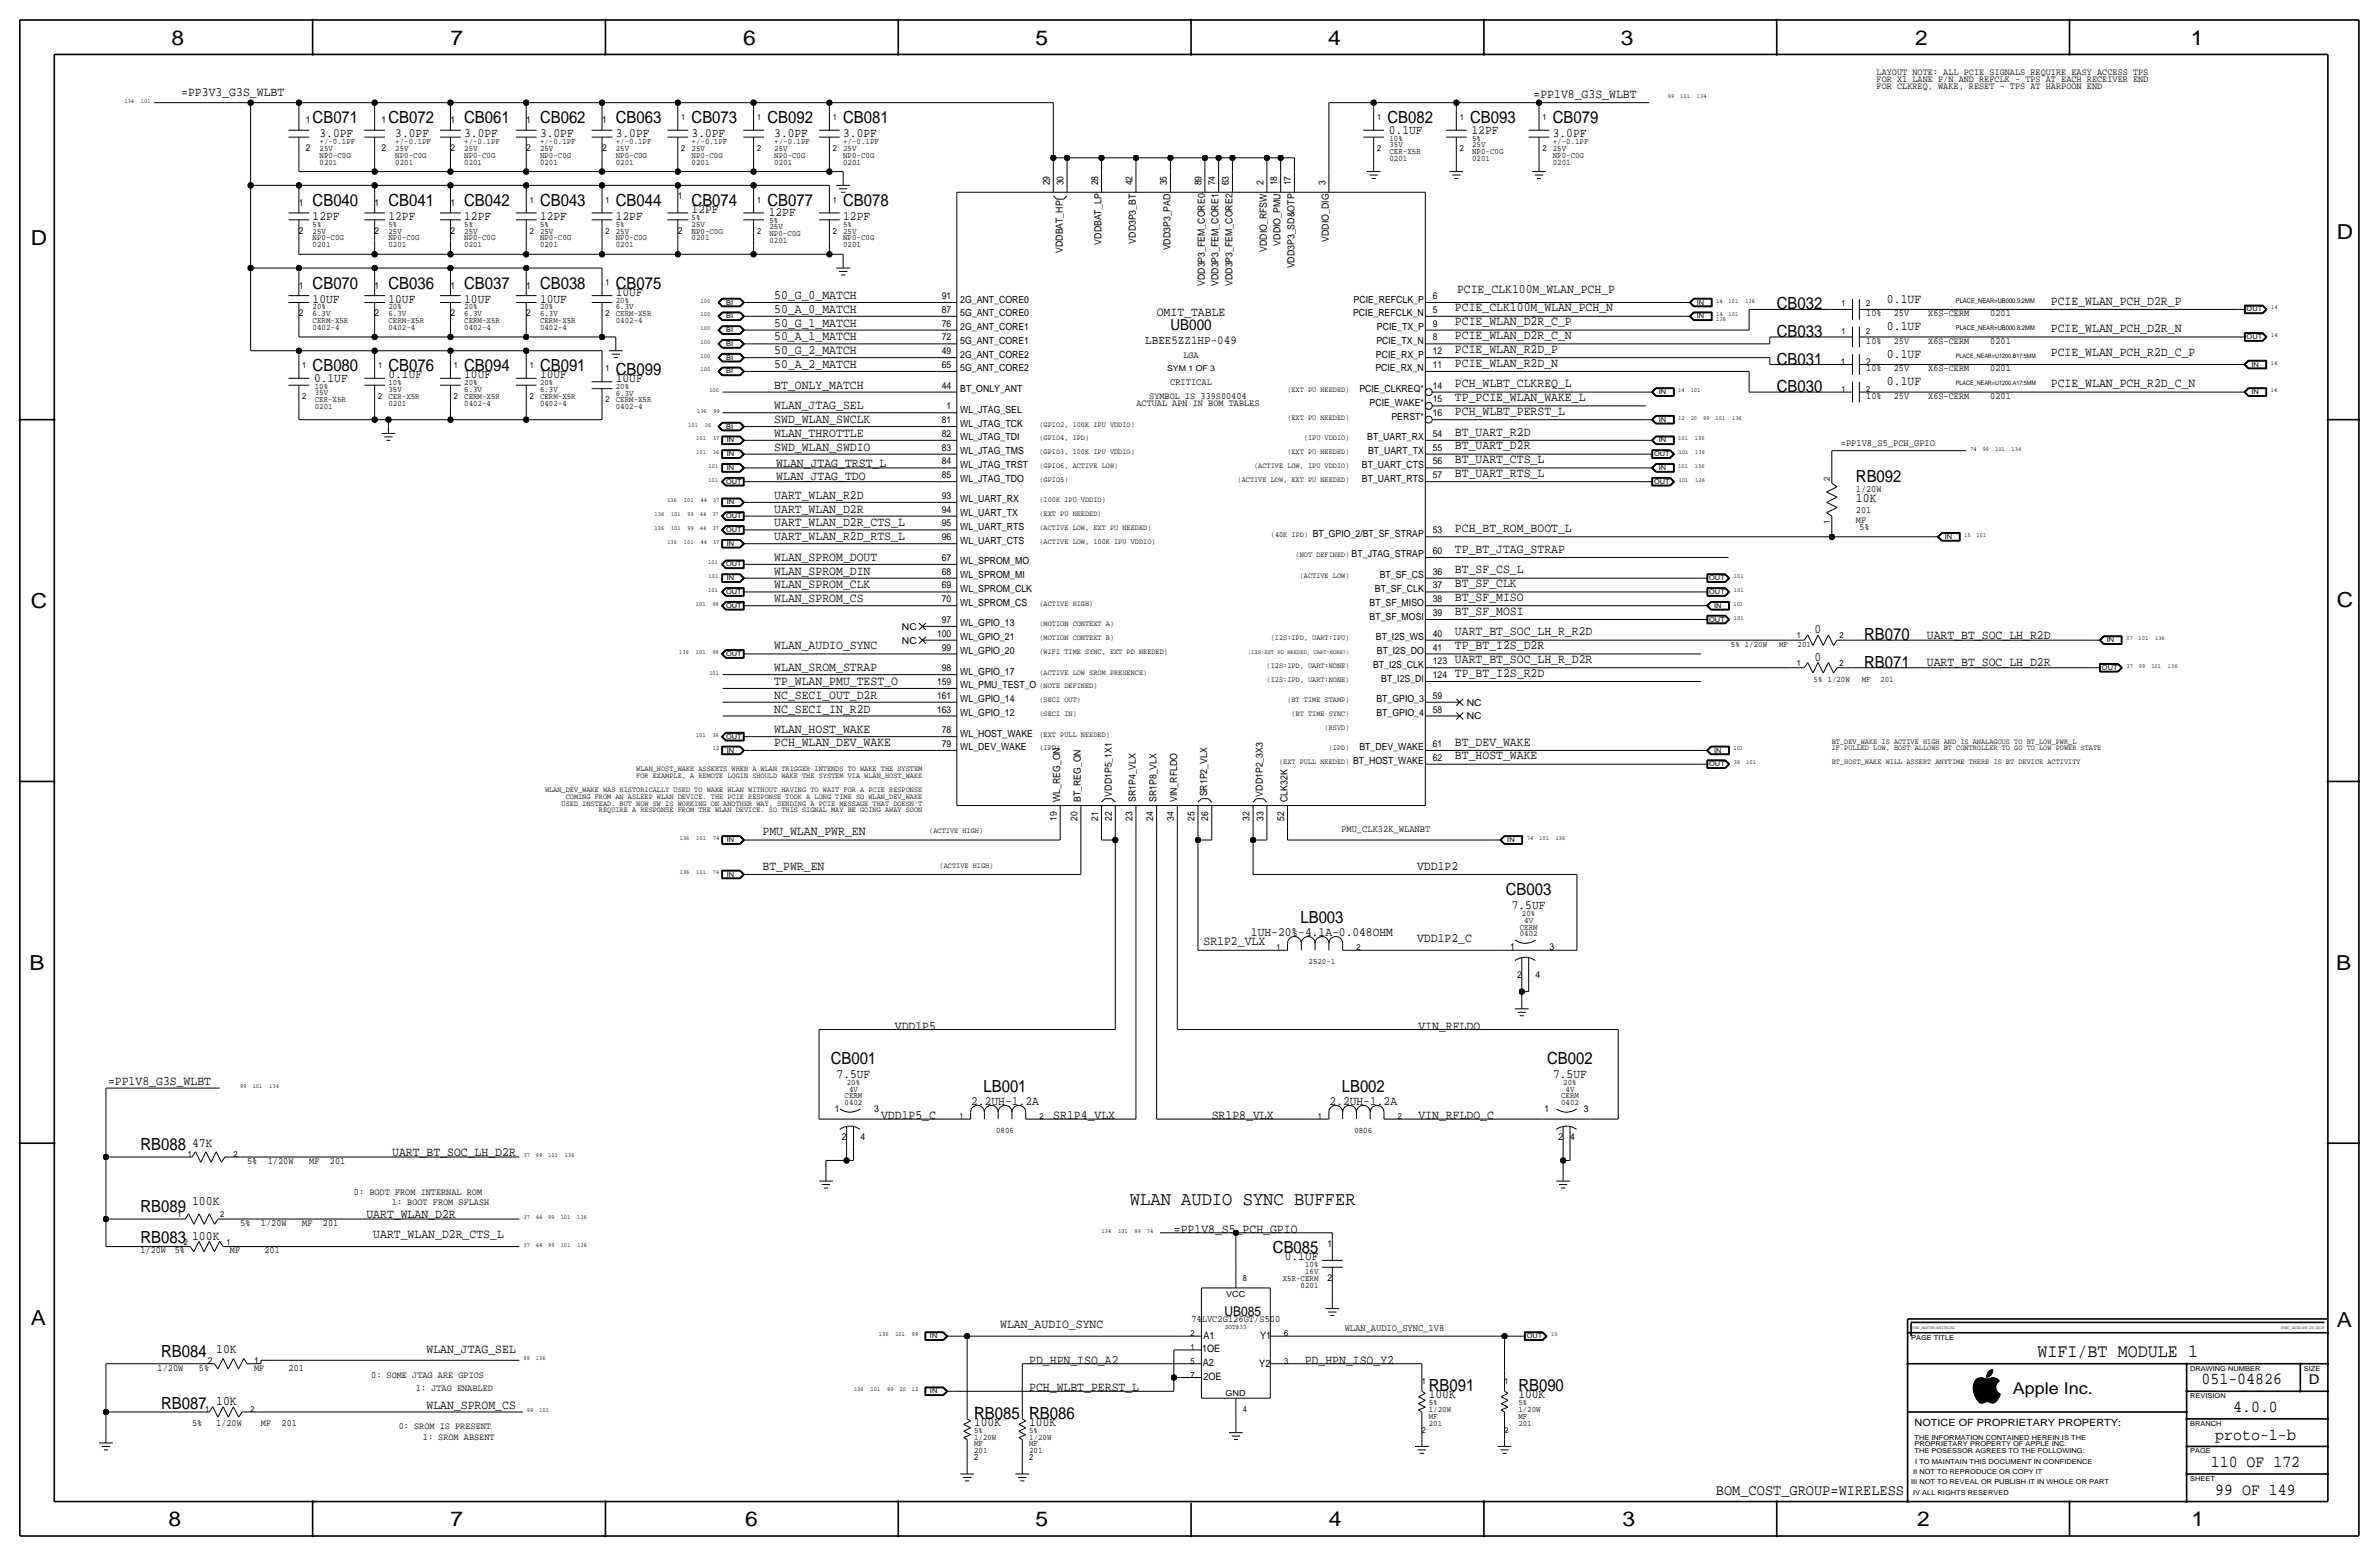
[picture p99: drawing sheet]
<svg xmlns="http://www.w3.org/2000/svg" width="877mm" height="574mm" viewBox="0 0 877 574" stroke-linecap="round" stroke-linejoin="round" font-family="sans-serif">
<defs><g id="words">
<g font-size="7.6">
<text x="63.2" y="16.5">8</text>
<text x="166.1" y="16.5">7</text>
<text x="274" y="16.5">6</text>
<text x="381.7" y="16.5">5</text>
<text x="489.7" y="16.5">4</text>
<text x="597.6" y="16.5">3</text>
<text x="706.1" y="16.5">2</text>
<text x="807.7" y="16.5">1</text>
<text x="861.5" y="88.1">D</text>
<text x="11.4" y="90.4">D</text>
<text x="11.4" y="224.3">C</text>
<text x="861.5" y="223.8">C</text>
<text x="10.9" y="357.6">B</text>
<text x="861.3" y="357.4">B</text>
<text x="11.4" y="488.4">A</text>
<text x="861.5" y="489.2">A</text>
<text x="62.2" y="562.6">8</text>
<text x="166.1" y="562.6">7</text>
<text x="274.8" y="562.6">6</text>
<text x="381.7" y="562.6">5</text>
<text x="489.9" y="562.6">4</text>
<text x="598.1" y="562.6">3</text>
<text x="706.8" y="562.6">2</text>
<text x="807.9" y="562.6">1</text>
</g>
<text font-size="7.1" x="416.6" y="444.2">WLAN AUDIO SYNC BUFFER</text>
<text font-size="6.9" x="751.1" y="500.1">WIFI/BT MODULE 1</text>
<g font-size="6.2">
<text x="115.3" y="45.5">CB071</text>
<text x="143.2" y="45.5">CB072</text>
<text x="171.1" y="45.5">CB061</text>
<text x="199.1" y="45.5">CB062</text>
<text x="227" y="45.5">CB063</text>
<text x="255" y="45.5">CB073</text>
<text x="282.9" y="45.5">CB092</text>
<text x="310.8" y="45.5">CB081</text>
<text x="511.5" y="45.5">CB082</text>
<text x="542" y="45.5">CB093</text>
<text x="572.5" y="45.5">CB079</text>
<text x="115.3" y="75.9">CB040</text>
<text x="143.2" y="75.9">CB041</text>
<text x="171.1" y="75.9">CB042</text>
<text x="199.1" y="75.9">CB043</text>
<text x="227" y="75.9">CB044</text>
<text x="255" y="75.9">CB074</text>
<text x="282.9" y="75.9">CB077</text>
<text x="310.8" y="75.9">CB078</text>
<text x="115.3" y="106.4">CB070</text>
<text x="143.2" y="106.4">CB036</text>
<text x="171.1" y="106.4">CB037</text>
<text x="199.1" y="106.4">CB038</text>
<text x="227" y="106.4">CB075</text>
<text x="655" y="114">CB032</text>
<text x="655" y="124.2">CB033</text>
<text x="115.3" y="136.9">CB080</text>
<text x="143.2" y="136.9">CB076</text>
<text x="171.1" y="136.9">CB094</text>
<text x="199.1" y="136.9">CB091</text>
<text x="655" y="134.4">CB031</text>
<text x="227" y="138.2">CB099</text>
<text x="655" y="144.5">CB030</text>
<text x="684.2" y="177.5">RB092</text>
<text x="687.3" y="236">RB070</text>
<text x="687.3" y="246.1">RB071</text>
<text x="555.2" y="329.9">CB003</text>
<text x="479.4" y="340.1">LB003</text>
<text x="306.3" y="392.2">CB001</text>
<text x="570.4" y="392.2">CB002</text>
<text x="362.6" y="402.3">LB001</text>
<text x="494.7" y="402.3">LB002</text>
<text x="51.8" y="423.9">RB088</text>
<text x="51.8" y="446.8">RB089</text>
<text x="51.8" y="458.2">RB083</text>
<text x="469.3" y="462">CB085</text>
<text x="59.4" y="500.1">RB084</text>
<text x="526.7" y="512.8">RB091</text>
<text x="559.8" y="512.8">RB090</text>
<text x="811.6" y="510.3">051-04826</text>
<text x="59.4" y="519.2">RB087</text>
<text x="823.3" y="520.4">4.0.0</text>
<text x="359.1" y="523">RB085 RB086</text>
<text x="816.7" y="530.6">proto-1-b</text>
<text x="815" y="540.8">110 OF 172</text>
<text x="816.7" y="550.9">99 OF 149</text>
</g>
<text font-size="6" x="742.1" y="513.9">Apple Inc.</text>
<g font-size="5.6">
<text x="431.5" y="121.7">UB000</text>
<text x="632.6" y="550.9">BOM_COST_GROUP=WIRELESS</text>
</g>
<g font-size="5">
<text x="451.4" y="484.9">UB085</text>
<text x="851.2" y="510.3">D</text>
</g>
<g font-size="4.7">
<text x="66.8" y="35.3">=PP3V3_G3S_WLBT</text>
<text x="565.4" y="36.1">=PP1V8_G3S_WLBT</text>
<text x="117.8" y="50.5">3.0PF</text>
<text x="145.7" y="50.5">3.0PF</text>
<text x="171.1" y="50.5">3.0PF</text>
<text x="199.1" y="50.5">3.0PF</text>
<text x="227" y="50.5">3.0PF</text>
<text x="255" y="50.5">3.0PF</text>
<text x="285.4" y="50.5">3.0PF</text>
<text x="310.8" y="50.5">3.0PF</text>
<text x="512" y="49.3">0.1UF</text>
<text x="542.5" y="49.3">12PF</text>
<text x="572.5" y="50.5">3.0PF</text>
<text x="115.3" y="81">12PF</text>
<text x="143.2" y="81">12PF</text>
<text x="171.1" y="81">12PF</text>
<text x="199.1" y="81">12PF</text>
<text x="227" y="81">12PF</text>
<text x="255" y="78.5">12PF</text>
<text x="283.4" y="79.8">12PF</text>
<text x="310.8" y="81">12PF</text>
<text x="537.2" y="108">PCIE_CLK100M_WLAN_PCH_P</text>
<text x="115.3" y="111.5">10UF</text>
<text x="143.2" y="111.5">10UF</text>
<text x="171.1" y="111.5">10UF</text>
<text x="199.1" y="111.5">10UF</text>
<text x="227" y="109">10UF</text>
<text x="285.4" y="110.2">50_G_0_MATCH</text>
<text x="695.7" y="111.5">0.1UF</text>
<text x="756.1" y="112.3">PCIE_WLAN_PCH_D2R_P</text>
<text x="285.4" y="115.3">50_A_0_MATCH</text>
<text x="426.4" y="116.6">OMIT_TABLE</text>
<text x="536.4" y="119.9">PCIE_WLAN_D2R_C_P</text>
<text x="536.4" y="114.8">PCIE_CLK100M_WLAN_PCH_N</text>
<text x="285.4" y="125.5">50_A_1_MATCH</text>
<text x="285.4" y="120.4">50_G_1_MATCH</text>
<text x="536.4" y="125">PCIE_WLAN_D2R_C_N</text>
<text x="695.7" y="121.7">0.1UF</text>
<text x="756.1" y="122.4">PCIE_WLAN_PCH_D2R_N</text>
<text x="285.4" y="130.6">50_G_2_MATCH</text>
<text x="536.4" y="130">PCIE_WLAN_R2D_P</text>
<text x="695.7" y="131.8">0.1UF</text>
<text x="756.1" y="131.3">PCIE_WLAN_PCH_R2D_C_P</text>
<text x="285.4" y="135.6">50_A_2_MATCH</text>
<text x="536.4" y="135.1">PCIE_WLAN_R2D_N</text>
<text x="115.8" y="140.7">0.1UF</text>
<text x="143.2" y="139.4">0.1UF</text>
<text x="171.1" y="139.4">10UF</text>
<text x="199.1" y="139.4">10UF</text>
<text x="227" y="140.7">10UF</text>
<text x="285.4" y="143.3">BT_ONLY_MATCH</text>
<text x="536.4" y="142.7">PCH_WLBT_CLKREQ_L</text>
<text x="695.7" y="142">0.1UF</text>
<text x="756.1" y="142.7">PCIE_WLAN_PCH_R2D_C_N</text>
<text x="536.4" y="147.8">TP_PCIE_WLAN_WAKE_L</text>
<text x="285.4" y="150.9">WLAN_JTAG_SEL</text>
<text x="285.4" y="156">SWD_WLAN_SWCLK</text>
<text x="536.4" y="152.9">PCH_WLBT_PERST_L</text>
<text x="285.4" y="161">WLAN_THROTTLE</text>
<text x="536.4" y="160.5">BT_UART_R2D</text>
<text x="285.4" y="166.1">SWD_WLAN_SWDIO</text>
<text x="536.4" y="165.6">BT_UART_D2R</text>
<text x="286.2" y="172">WLAN_JTAG_TRST_L</text>
<text x="536.4" y="170.7">BT_UART_CTS_L</text>
<text x="286.2" y="177">WLAN_JTAG_TDO</text>
<text x="536.4" y="175.8">BT_UART_RTS_L</text>
<text x="285.4" y="183.9">UART_WLAN_R2D</text>
<text x="684.2" y="185.2">10K</text>
<text x="285.4" y="189">UART_WLAN_D2R</text>
<text x="285.4" y="194.1">UART_WLAN_D2R_CTS_L</text>
<text x="536.4" y="196.1">PCH_BT_ROM_BOOT_L</text>
<text x="285.4" y="199.1">UART_WLAN_R2D_RTS_L</text>
<text x="536.4" y="203.7">TP_BT_JTAG_STRAP</text>
<text x="285.4" y="206.8">WLAN_SPROM_DOUT</text>
<text x="285.4" y="211.8">WLAN_SPROM_DIN</text>
<text x="536.4" y="211.3">BT_SF_CS_L</text>
<text x="285.4" y="222">WLAN_SPROM_CS</text>
<text x="285.4" y="216.9">WLAN_SPROM_CLK</text>
<text x="536.4" y="221.5">BT_SF_MISO</text>
<text x="536.4" y="216.4">BT_SF_CLK</text>
<text x="536.4" y="226.6">BT_SF_MOSI</text>
<text x="669" y="233.4">0</text>
<text x="285.4" y="239.3">WLAN_AUDIO_SYNC</text>
<text x="536.4" y="234.2">UART_BT_SOC_LH_R_R2D</text>
<text x="536.4" y="239.3">TP_BT_I2S_D2R</text>
<text x="710.4" y="235.5">UART_BT_SOC_LH_R2D</text>
<text x="536.4" y="244.3">UART_BT_SOC_LH_R_D2R</text>
<text x="669" y="243.6">0</text>
<text x="710.4" y="245.6">UART_BT_SOC_LH_D2R</text>
<text x="285.4" y="247.4">WLAN_SROM_STRAP</text>
<text x="536.4" y="249.4">TP_BT_I2S_R2D</text>
<text x="285.4" y="252.5">TP_WLAN_PMU_TEST_O</text>
<text x="285.4" y="257.6">NC_SECI_OUT_D2R</text>
<text x="285.4" y="262.6">NC_SECI_IN_R2D</text>
<text x="285.4" y="274.8">PCH_WLAN_DEV_WAKE</text>
<text x="285.4" y="270.3">WLAN_HOST_WAKE</text>
<text x="536.4" y="274.8">BT_DEV_WAKE</text>
<text x="536.4" y="279.9">BT_HOST_WAKE</text>
<text x="281.1" y="307.8">PMU_WLAN_PWR_EN</text>
<text x="281.1" y="320.5">BT_PWR_EN</text>
<text x="522.4" y="320.5">VDD1P2</text>
<text x="557.3" y="335">7.5UF</text>
<text x="461.2" y="345.2">1UH-20%-4.1A-0.048OHM</text>
<text x="522.4" y="347.2">VDD1P2_C</text>
<text x="443.7" y="348.5">SR1P2_VLX</text>
<text x="329.9" y="379.5">VDD1P5</text>
<text x="522.9" y="379.5">VIN_RFLDO</text>
<text x="39.8" y="399.8">=PP1V8_G3S_WLBT</text>
<text x="308.4" y="397.3">7.5UF</text>
<text x="572.6" y="397.3">7.5UF</text>
<text x="358.1" y="407.4">2.2UH-1.2A</text>
<text x="490.1" y="407.4">2.2UH-1.2A</text>
<text x="324.8" y="412.5">VDD1P5_C</text>
<text x="388.3" y="412.5">SR1P4_VLX</text>
<text x="446.7" y="412.5">SR1P8_VLX</text>
<text x="522.9" y="412.5">VIN_RFLDO_C</text>
<text x="70.8" y="422.7">47K</text>
<text x="144.6" y="426">UART_BT_SOC_LH_D2R</text>
<text x="70.8" y="444.2">100K</text>
<text x="135.1" y="448.8">UART_WLAN_D2R</text>
<text x="432.8" y="454.4">=PP1V8_S5_PCH_GPIO</text>
<text x="70.8" y="456.9">100K</text>
<text x="137.6" y="456.4">UART_WLAN_D2R_CTS_L</text>
<text x="473.6" y="464.6">0.1UF</text>
<text x="368.8" y="489.5">WLAN_AUDIO_SYNC</text>
<text x="79.7" y="498.9">10K</text>
<text x="157.2" y="498.9">WLAN_JTAG_SEL</text>
<text x="379.4" y="502.7">PD_HPN_ISO_A2</text>
<text x="481" y="502.7">PD_HPN_ISO_Y2</text>
<text x="379.4" y="512.8">PCH_WLBT_PERST_L</text>
<text x="526.7" y="515.4">100K</text>
<text x="559.8" y="515.4">100K</text>
<text x="79.7" y="517.9">10K</text>
<text x="157.2" y="519.2">WLAN_SPROM_CS</text>
<text x="359.1" y="525.5">100K</text>
<text x="379.4" y="525.5">100K</text>
</g>
<text font-size="4.5" x="422.2" y="126.7">LBEE5ZZ1HP-049</text>
<g font-size="3.8">
<text x="443.7" y="493.6">A1</text>
<text x="464.5" y="493.6">Y1</text>
<text x="443.2" y="498.4">1OE</text>
<text x="443.4" y="503.5">A2</text>
<text x="464.3" y="503.7">Y2</text>
<text x="443.7" y="508.8">2OE</text>
</g>
<text font-size="3.7" x="705.8" y="525.5">NOTICE OF PROPRIETARY PROPERTY:</text>
<g font-size="3.6">
<text x="418.8" y="89.8" transform="rotate(-90 418.8 89.8)">VDD3P3_BT</text>
<text x="489.9" y="89.1" transform="rotate(-90 489.9 89.1)">VDDIO_DIG</text>
<text x="391.9" y="93.2" transform="rotate(-90 391.9 93.2)">VDDBAT_HP</text>
<text x="406.1" y="90.2" transform="rotate(-90 406.1 90.2)">VDDBAT_LP</text>
<text x="431.5" y="92.3" transform="rotate(-90 431.5 92.3)">VDD3P3_PAD</text>
<text x="467.1" y="92.8" transform="rotate(-90 467.1 92.8)">VDDIO_RFSW</text>
<text x="472.1" y="90.5" transform="rotate(-90 472.1 90.5)">VDDIO_PMU</text>
<text x="477.2" y="98.9" transform="rotate(-90 477.2 98.9)">VDD3P3_SD&amp;OTP</text>
<text x="444.2" y="105.4" transform="rotate(-90 444.2 105.4)">VDD3P3_FEM_CORE0</text>
<text x="449.3" y="105.4" transform="rotate(-90 449.3 105.4)">VDD3P3_FEM_CORE1</text>
<text x="454.4" y="105.4" transform="rotate(-90 454.4 105.4)">VDD3P3_FEM_CORE2</text>
<text x="354" y="111.5">2G_ANT_CORE0</text>
<text x="499" y="111.5">PCIE_REFCLK_P</text>
<text x="354" y="116.6">5G_ANT_CORE0</text>
<text x="498.9" y="116.6">PCIE_REFCLK_N</text>
<text x="354" y="121.7">2G_ANT_CORE1</text>
<text x="507.6" y="121.7">PCIE_TX_P</text>
<text x="354" y="131.8">2G_ANT_CORE2</text>
<text x="354" y="126.7">5G_ANT_CORE1</text>
<text x="507.3" y="131.8">PCIE_RX_P</text>
<text x="507.4" y="126.7">PCIE_TX_N</text>
<text x="354" y="136.9">5G_ANT_CORE2</text>
<text x="507.1" y="136.9">PCIE_RX_N</text>
<text x="431.4" y="142">CRITICAL</text>
<text x="354" y="144.5">BT_ONLY_ANT</text>
<text x="501.2" y="144.5">PCIE_CLKREQ*</text>
<text x="504.9" y="149.6">PCIE_WAKE*</text>
<text x="354" y="152.1">WL_JTAG_SEL</text>
<text x="513" y="154.7">PERST*</text>
<text x="354" y="157.2">WL_JTAG_TCK</text>
<text x="354" y="162.3">WL_JTAG_TDI</text>
<text x="354" y="167.4">WL_JTAG_TMS</text>
<text x="504" y="162.3">BT_UART_RX</text>
<text x="504.4" y="167.4">BT_UART_TX</text>
<text x="678.6" y="164.3">=PP1V8_S5_PCH_GPIO</text>
<text x="354" y="172.5">WL_JTAG_TRST</text>
<text x="502.1" y="172.5">BT_UART_CTS</text>
<text x="354" y="177.5">WL_JTAG_TDO</text>
<text x="502.1" y="177.5">BT_UART_RTS</text>
<text x="354" y="185.2">WL_UART_RX</text>
<text x="354" y="190.2">WL_UART_TX</text>
<text x="354" y="195.3">WL_UART_RTS</text>
<text x="484" y="197.9">BT_GPIO_2/BT_SF_STRAP</text>
<text x="354" y="200.4">WL_UART_CTS</text>
<text x="354" y="208">WL_SPROM_MO</text>
<text x="498.3" y="205.5">BT_JTAG_STRAP</text>
<text x="354" y="213.1">WL_SPROM_MI</text>
<text x="508.7" y="213.1">BT_SF_CS</text>
<text x="354" y="218.2">WL_SPROM_CLK</text>
<text x="506.9" y="218.2">BT_SF_CLK</text>
<text x="354" y="223.3">WL_SPROM_CS</text>
<text x="504.9" y="223.3">BT_SF_MISO</text>
<text x="354" y="230.9">WL_GPIO_13</text>
<text x="504.9" y="228.3">BT_SF_MOSI</text>
<text x="354" y="236">WL_GPIO_21</text>
<text x="507.3" y="236">BT_I2S_WS</text>
<text x="354" y="241">WL_GPIO_20</text>
<text x="507.6" y="241">BT_I2S_DO</text>
<text x="354" y="248.7">WL_GPIO_17</text>
<text x="506.2" y="246.1">BT_I2S_CLK</text>
<text x="509.2" y="251.2">BT_I2S_DI</text>
<text x="354" y="253.7">WL_PMU_TEST_O</text>
<text x="354" y="263.9">WL_GPIO_12</text>
<text x="354" y="258.8">WL_GPIO_14</text>
<text x="507.4" y="258.8">BT_GPIO_3</text>
<text x="507.4" y="263.9">BT_GPIO_4</text>
<text x="354" y="271.5">WL_HOST_WAKE</text>
<text x="354" y="276.6">WL_DEV_WAKE</text>
<text x="498.9" y="281.7">BT_HOST_WAKE</text>
<text x="501.2" y="276.6">BT_DEV_WAKE</text>
<text x="409.9" y="293.6" transform="rotate(-90 409.9 293.6)">VDD1P5_1X1</text>
<text x="445.1" y="293.5" transform="rotate(-90 445.1 293.5)">SR1P2_VLX</text>
<text x="465.5" y="293.6" transform="rotate(-90 465.5 293.6)">VDD1P2_3X3</text>
<text x="390.9" y="295.7" transform="rotate(-90 390.9 295.7)">WL_REG_ON</text>
<text x="398.5" y="295.7" transform="rotate(-90 398.5 295.7)">BT_REG_ON</text>
<text x="418.8" y="295.7" transform="rotate(-90 418.8 295.7)">SR1P4_VLX</text>
<text x="426.4" y="295.7" transform="rotate(-90 426.4 295.7)">SR1P8_VLX</text>
<text x="434" y="295.7" transform="rotate(-90 434 295.7)">VIN_RFLDO</text>
<text x="474.7" y="295.7" transform="rotate(-90 474.7 295.7)">CLK32K</text>
<text x="494.5" y="306.6">PMU_CLK32K_WLANBT</text>
<text x="439.2" y="487.4">74LVC2G126GT/S500</text>
<text x="495.8" y="490.7">WLAN_AUDIO_SYNC_1V8</text>
</g>
<g font-size="3.5">
<text x="691.8" y="27.7">LAYOUT NOTE: ALL PCIE SIGNALS REQUIRE EASY ACCESS TPS</text>
<text x="691.8" y="30.2">FOR X1 LANE P/N AND REFCLK - TPS AT EACH RECEIVER END</text>
<text x="691.8" y="32.8">FOR CLKREQ, WAKE, RESET - TPS AT HARPOON END</text>
<text x="112.7" y="45.5">1</text>
<text x="140.7" y="45.5">1</text>
<text x="166.1" y="45.5">1</text>
<text x="194" y="45.5">1</text>
<text x="221.9" y="45.5">1</text>
<text x="112.7" y="55.6">2</text>
<text x="140.7" y="55.6">2</text>
<text x="166.1" y="55.6">2</text>
<text x="194" y="55.6">2</text>
<text x="221.9" y="55.6">2</text>
<text x="387" y="68.3" transform="rotate(-90 387 68.3)">29</text>
<text x="392.1" y="68.3" transform="rotate(-90 392.1 68.3)">30</text>
<text x="404.8" y="68.3" transform="rotate(-90 404.8 68.3)">28</text>
<text x="417.5" y="68.3" transform="rotate(-90 417.5 68.3)">42</text>
<text x="430.2" y="68.3" transform="rotate(-90 430.2 68.3)">35</text>
<text x="442.9" y="68.3" transform="rotate(-90 442.9 68.3)">89</text>
<text x="448" y="68.3" transform="rotate(-90 448 68.3)">74</text>
<text x="453.1" y="68.3" transform="rotate(-90 453.1 68.3)">63</text>
<text x="465.8" y="68.3" transform="rotate(-90 465.8 68.3)">2</text>
<text x="470.9" y="68.3" transform="rotate(-90 470.9 68.3)">18</text>
<text x="475.9" y="68.3" transform="rotate(-90 475.9 68.3)">17</text>
<text x="488.6" y="68.3" transform="rotate(-90 488.6 68.3)">3</text>
<text x="110.2" y="75.9">1</text>
<text x="138.1" y="75.9">1</text>
<text x="166.1" y="75.9">1</text>
<text x="249.9" y="73.4">1</text>
<text x="110.2" y="86.1">2</text>
<text x="138.1" y="86.1">2</text>
<text x="166.1" y="86.1">2</text>
<text x="249.9" y="86.1">2</text>
<text x="110.2" y="106.4">1</text>
<text x="138.1" y="106.4">1</text>
<text x="166.1" y="106.4">1</text>
<text x="194" y="106.4">1</text>
<text x="347.2" y="110.2">91</text>
<text x="528.3" y="110.2">6</text>
<text x="110.2" y="116.6">2</text>
<text x="138.1" y="116.6">2</text>
<text x="166.1" y="116.6">2</text>
<text x="194" y="116.6">2</text>
<text x="347.2" y="115.3">87</text>
<text x="528.3" y="115.3">5</text>
<text x="688" y="116.6">10%</text>
<text x="698.2" y="116.6">25V</text>
<text x="710.9" y="116.6">X6S-CERM</text>
<text x="733.8" y="116.6">0201</text>
<text x="347.2" y="125.5">72</text>
<text x="347.2" y="120.4">76</text>
<text x="528.3" y="120.4">9</text>
<text x="528.3" y="125.5">8</text>
<text x="347.2" y="130.6">49</text>
<text x="436.3" y="131.8">LGA</text>
<text x="528.3" y="130.6">12</text>
<text x="688" y="126.7">10%</text>
<text x="698.2" y="126.7">25V</text>
<text x="710.9" y="126.7">X6S-CERM</text>
<text x="733.8" y="126.7">0201</text>
<text x="347.2" y="135.6">65</text>
<text x="528.3" y="135.6">11</text>
<text x="678.7" y="134.4">1</text>
<text x="688" y="134.4">2</text>
<text x="688" y="136.9">10%</text>
<text x="698.2" y="136.9">25V</text>
<text x="710.9" y="136.9">X6S-CERM</text>
<text x="733.8" y="136.9">0201</text>
<text x="347.2" y="143.3">44</text>
<text x="528.3" y="143.3">14</text>
<text x="419" y="149.6">ACTUAL APN IN BOM TABLES</text>
<text x="423.7" y="147.1">SYMBOL IS 339S00404</text>
<text x="528.3" y="148.3">15</text>
<text x="688" y="147.1">10%</text>
<text x="698.2" y="147.1">25V</text>
<text x="710.9" y="147.1">X6S-CERM</text>
<text x="733.8" y="147.1">0201</text>
<text x="347.2" y="156">81</text>
<text x="349" y="150.9">1</text>
<text x="528.3" y="153.4">16</text>
<text x="347.2" y="161">82</text>
<text x="528.3" y="161">54</text>
<text x="347.2" y="166.1">83</text>
<text x="528.3" y="166.1">55</text>
<text x="347.2" y="171.2">84</text>
<text x="528.3" y="171.2">56</text>
<text x="347.2" y="176.3">85</text>
<text x="528.3" y="176.3">57</text>
<text x="347.2" y="183.9">93</text>
<text x="684.2" y="181.4">1/20W</text>
<text x="347.2" y="189">94</text>
<text x="684.2" y="189">201</text>
<text x="347.2" y="194.1">95</text>
<text x="528.3" y="196.6">53</text>
<text x="684.2" y="192.8">MF</text>
<text x="685.5" y="195.3">5%</text>
<text x="347.2" y="199.1">96</text>
<text x="347.2" y="206.8">67</text>
<text x="528.3" y="204.2">60</text>
<text x="347.2" y="211.8">68</text>
<text x="528.3" y="211.8">36</text>
<text x="347.2" y="222">70</text>
<text x="347.2" y="216.9">69</text>
<text x="528.3" y="222">38</text>
<text x="528.3" y="216.9">37</text>
<text x="528.3" y="227.1">39</text>
<text x="332.5" y="232.2">NC</text>
<text x="347.2" y="229.6">97</text>
<text x="332.5" y="237.2">NC</text>
<text x="345.5" y="234.7">100</text>
<text x="347.2" y="239.8">99</text>
<text x="528.3" y="234.7">40</text>
<text x="528.3" y="239.8">41</text>
<text x="528.3" y="244.9">123</text>
<text x="347.2" y="247.4">98</text>
<text x="528.3" y="249.9">124</text>
<text x="345.5" y="252.5">159</text>
<text x="345.5" y="257.6">161</text>
<text x="528.3" y="257.6">59</text>
<text x="345.5" y="262.6">163</text>
<text x="528.3" y="262.6">58</text>
<text x="540.7" y="260.1">NC</text>
<text x="540.7" y="265.2">NC</text>
<text x="347.2" y="270.3">78</text>
<text x="347.2" y="275.3">79</text>
<text x="528.3" y="275.3">61</text>
<text x="528.3" y="280.4">62</text>
<text x="389.6" y="302.5" transform="rotate(-90 389.6 302.5)">19</text>
<text x="397.2" y="302.5" transform="rotate(-90 397.2 302.5)">20</text>
<text x="404.8" y="302.5" transform="rotate(-90 404.8 302.5)">21</text>
<text x="409.9" y="302.5" transform="rotate(-90 409.9 302.5)">22</text>
<text x="417.5" y="302.5" transform="rotate(-90 417.5 302.5)">23</text>
<text x="425.1" y="302.5" transform="rotate(-90 425.1 302.5)">24</text>
<text x="432.8" y="302.5" transform="rotate(-90 432.8 302.5)">34</text>
<text x="440.4" y="302.5" transform="rotate(-90 440.4 302.5)">25</text>
<text x="445.5" y="302.5" transform="rotate(-90 445.5 302.5)">26</text>
<text x="460.7" y="302.5" transform="rotate(-90 460.7 302.5)">32</text>
<text x="465.8" y="302.5" transform="rotate(-90 465.8 302.5)">33</text>
<text x="473.4" y="302.5" transform="rotate(-90 473.4 302.5)">52</text>
<text x="556.7" y="350.3">1</text>
<text x="571.2" y="350.3">3</text>
<text x="559.3" y="360.4">2</text>
<text x="566.1" y="360.4">4</text>
<text x="307.8" y="410">1</text>
<text x="322.3" y="410">3</text>
<text x="569.4" y="410">1</text>
<text x="583.9" y="410">3</text>
<text x="310.4" y="420.1">2</text>
<text x="317.2" y="420.1">4</text>
<text x="574.5" y="420.1">2</text>
<text x="578.8" y="420.1">4</text>
<text x="91.1" y="429">5%</text>
<text x="98.8" y="429">1/20W</text>
<text x="114" y="429">MF</text>
<text x="121.6" y="429">201</text>
<text x="130.5" y="440.4">0: BOOT FROM INTERNAL ROM</text>
<text x="144.5" y="444.2">1: BOOT FROM SFLASH</text>
<text x="88.6" y="451.9">5%</text>
<text x="96.2" y="451.9">1/20W</text>
<text x="111.5" y="451.9">MF</text>
<text x="119.1" y="451.9">201</text>
<text x="489.4" y="459.5">1</text>
<text x="51.8" y="462">1/20W</text>
<text x="64.5" y="462">5%</text>
<text x="84.8" y="462">MF</text>
<text x="97.5" y="462">201</text>
<text x="489.4" y="472.2">2</text>
<text x="76.7" y="502.7">2</text>
<text x="93.7" y="502.7">1</text>
<text x="58.1" y="505.2">1/20W</text>
<text x="73.4" y="505.2">5%</text>
<text x="93.7" y="505.2">MF</text>
<text x="106.4" y="505.2">201</text>
<text x="136.9" y="507.7">0: SOME JTAG ARE GPIOS</text>
<text x="153.4" y="512.8">1: JTAG ENABLED</text>
<text x="70.8" y="525.5">5%</text>
<text x="79.7" y="525.5">1/20W</text>
<text x="96.2" y="525.5">MF</text>
<text x="103.8" y="525.5">201</text>
<text x="147" y="526.8">0: SROM IS PRESENT</text>
<text x="155.9" y="530.6">1: SROM ABSENT</text>
</g>
<g font-size="3.1">
<text x="251.2" y="44.2">1</text>
<text x="279.1" y="44.2">1</text>
<text x="307" y="44.2">1</text>
<text x="507.7" y="44.2">1</text>
<text x="538.2" y="44.2">1</text>
<text x="568.7" y="44.2">1</text>
<text x="117.8" y="53.1">+/-0.1PF</text>
<text x="145.7" y="53.1">+/-0.1PF</text>
<text x="171.1" y="53.1">+/-0.1PF</text>
<text x="199.1" y="53.1">+/-0.1PF</text>
<text x="227" y="53.1">+/-0.1PF</text>
<text x="255" y="53.1">+/-0.1PF</text>
<text x="285.4" y="53.1">+/-0.1PF</text>
<text x="310.8" y="53.1">+/-0.1PF</text>
<text x="512.3" y="51.8">10%</text>
<text x="542.7" y="51.8">5%</text>
<text x="572.5" y="53.1">+/-0.1PF</text>
<text x="117.8" y="55.6">25V</text>
<text x="117.8" y="58.2">NP0-C0G</text>
<text x="145.7" y="58.2">NP0-C0G</text>
<text x="145.7" y="55.6">25V</text>
<text x="171.1" y="58.2">NP0-C0G</text>
<text x="171.1" y="55.6">25V</text>
<text x="199.1" y="55.6">25V</text>
<text x="199.1" y="58.2">NP0-C0G</text>
<text x="227" y="58.2">NP0-C0G</text>
<text x="227" y="55.6">25V</text>
<text x="251.2" y="55.6">2</text>
<text x="255" y="58.2">NP0-C0G</text>
<text x="255" y="55.6">25V</text>
<text x="279.1" y="55.6">2</text>
<text x="285.4" y="58.2">NP0-C0G</text>
<text x="285.4" y="55.6">25V</text>
<text x="307" y="55.6">2</text>
<text x="310.8" y="55.6">25V</text>
<text x="310.8" y="58.2">NP0-C0G</text>
<text x="507.7" y="55.6">2</text>
<text x="512.3" y="54.1">35V</text>
<text x="512.3" y="59.2">0201</text>
<text x="512.3" y="56.6">CER-X5R</text>
<text x="538.2" y="55.6">2</text>
<text x="542.7" y="56.6">NP0-C0G</text>
<text x="542.7" y="59.2">0201</text>
<text x="542.7" y="54.1">25V</text>
<text x="568.7" y="55.6">2</text>
<text x="572.5" y="58.2">NP0-C0G</text>
<text x="572.5" y="55.6">25V</text>
<text x="117.8" y="60.7">0201</text>
<text x="145.7" y="60.7">0201</text>
<text x="171.1" y="60.7">0201</text>
<text x="199.1" y="60.7">0201</text>
<text x="227" y="60.7">0201</text>
<text x="255" y="60.7">0201</text>
<text x="285.4" y="60.7">0201</text>
<text x="310.8" y="60.7">0201</text>
<text x="572.5" y="60.7">0201</text>
<text x="195.3" y="74.7">1</text>
<text x="223.2" y="74.7">1</text>
<text x="279.1" y="74.7">1</text>
<text x="307" y="74.7">1</text>
<text x="115.3" y="83.6">5%</text>
<text x="143.2" y="83.6">5%</text>
<text x="171.1" y="83.6">5%</text>
<text x="199.1" y="83.6">5%</text>
<text x="227" y="83.6">5%</text>
<text x="255" y="83.6">25V</text>
<text x="255" y="81">5%</text>
<text x="283.7" y="82.3">5%</text>
<text x="310.8" y="83.6">5%</text>
<text x="115.3" y="88.6">NP0-C0G</text>
<text x="115.3" y="86.1">25V</text>
<text x="143.2" y="86.1">25V</text>
<text x="143.2" y="88.6">NP0-C0G</text>
<text x="171.1" y="88.6">NP0-C0G</text>
<text x="171.1" y="86.1">25V</text>
<text x="195.3" y="86.1">2</text>
<text x="199.1" y="88.6">NP0-C0G</text>
<text x="199.1" y="86.1">25V</text>
<text x="223.2" y="86.1">2</text>
<text x="227" y="88.6">NP0-C0G</text>
<text x="227" y="86.1">25V</text>
<text x="255" y="86.1">NP0-C0G</text>
<text x="255" y="88.6">0201</text>
<text x="279.1" y="86.1">2</text>
<text x="283.7" y="84.6">25V</text>
<text x="283.7" y="89.7">0201</text>
<text x="283.7" y="87.1">NP0-C0G</text>
<text x="307" y="86.1">2</text>
<text x="310.8" y="88.6">NP0-C0G</text>
<text x="310.8" y="86.1">25V</text>
<text x="115.3" y="91.2">0201</text>
<text x="143.2" y="91.2">0201</text>
<text x="171.1" y="91.2">0201</text>
<text x="199.1" y="91.2">0201</text>
<text x="227" y="91.2">0201</text>
<text x="310.8" y="91.2">0201</text>
<text x="223.2" y="105.2">1</text>
<text x="227" y="111.5">20%</text>
<text x="678.9" y="112.8">1</text>
<text x="688" y="112.8">2</text>
<text x="115.3" y="119.1">CERM-X5R</text>
<text x="115.3" y="116.6">6.3V</text>
<text x="115.3" y="114">20%</text>
<text x="143.2" y="116.6">6.3V</text>
<text x="143.2" y="119.1">CERM-X5R</text>
<text x="143.2" y="114">20%</text>
<text x="171.1" y="114">20%</text>
<text x="171.1" y="116.6">6.3V</text>
<text x="171.1" y="119.1">CERM-X5R</text>
<text x="199.1" y="114">20%</text>
<text x="199.1" y="119.1">CERM-X5R</text>
<text x="199.1" y="116.6">6.3V</text>
<text x="223.2" y="116.6">2</text>
<text x="227" y="116.6">CERM-X5R</text>
<text x="227" y="119.1">0402-4</text>
<text x="227" y="114">6.3V</text>
<text x="115.3" y="121.7">0402-4</text>
<text x="143.2" y="121.7">0402-4</text>
<text x="171.1" y="121.7">0402-4</text>
<text x="199.1" y="121.7">0402-4</text>
<text x="678.9" y="122.9">1</text>
<text x="688" y="122.9">2</text>
<text x="111.5" y="135.6">1</text>
<text x="139.4" y="135.6">1</text>
<text x="167.3" y="135.6">1</text>
<text x="195.3" y="135.6">1</text>
<text x="223.2" y="136.9">1</text>
<text x="116" y="143.3">10%</text>
<text x="143.2" y="142">10%</text>
<text x="171.1" y="142">20%</text>
<text x="199.1" y="142">20%</text>
<text x="227" y="143.3">20%</text>
<text x="111.5" y="147.1">2</text>
<text x="116" y="145.5">35V</text>
<text x="116" y="148.1">CER-X5R</text>
<text x="139.4" y="147.1">2</text>
<text x="143.2" y="147.1">CER-X5R</text>
<text x="143.2" y="149.6">0201</text>
<text x="143.2" y="144.5">35V</text>
<text x="167.3" y="147.1">2</text>
<text x="171.1" y="149.6">0402-4</text>
<text x="171.1" y="147.1">CERM-X5R</text>
<text x="171.1" y="144.5">6.3V</text>
<text x="195.3" y="147.1">2</text>
<text x="199.1" y="147.1">CERM-X5R</text>
<text x="199.1" y="144.5">6.3V</text>
<text x="199.1" y="149.6">0402-4</text>
<text x="223.2" y="148.3">2</text>
<text x="227" y="148.3">CERM-X5R</text>
<text x="227" y="145.8">6.3V</text>
<text x="678.9" y="144.5">1</text>
<text x="688" y="144.5">2</text>
<text x="116" y="150.6">0201</text>
<text x="227" y="150.9">0402-4</text>
<text x="674.6" y="177.3" transform="rotate(-90 674.6 177.3)">2</text>
<text x="674.6" y="193" transform="rotate(-90 674.6 193)">1</text>
<text x="638.1" y="238.5">5% 1/20W</text>
<text x="655.9" y="238.5">MF</text>
<text x="662.4" y="235.2">1</text>
<text x="662.7" y="238.5">201</text>
<text x="678.1" y="235.2">2</text>
<text x="662.4" y="245.4">1</text>
<text x="678.1" y="245.4">2</text>
<text x="668.6" y="251.2">5% 1/20W</text>
<text x="686.4" y="251.2">MF</text>
<text x="693.2" y="251.2">201</text>
<text x="561.1" y="337.6">20%</text>
<text x="561.9" y="340.1">4V</text>
<text x="560.3" y="345.2">0402</text>
<text x="560.3" y="342.6">CERM</text>
<text x="470.6" y="350.3">1</text>
<text x="500.1" y="350.3">2</text>
<text x="482.4" y="355.3">2520-1</text>
<text x="312.2" y="399.8">20%</text>
<text x="576.3" y="399.8">20%</text>
<text x="311.4" y="407.4">0402</text>
<text x="311.4" y="404.9">CERM</text>
<text x="313" y="402.3">4V</text>
<text x="575.5" y="404.9">CERM</text>
<text x="575.5" y="407.4">0402</text>
<text x="577.2" y="402.3">4V</text>
<text x="353.8" y="412.5">1</text>
<text x="383.2" y="412.5">2</text>
<text x="485.8" y="412.5">1</text>
<text x="515.3" y="412.5">2</text>
<text x="367.2" y="417.6">0806</text>
<text x="499.3" y="417.6">0806</text>
<text x="69.3" y="426.5">1</text>
<text x="86.1" y="426.5">2</text>
<text x="65.5" y="448.6">1</text>
<text x="81.2" y="448.6">2</text>
<text x="67.8" y="458.7">2</text>
<text x="83.5" y="458.7">1</text>
<text x="481.2" y="467.1">10%</text>
<text x="458.2" y="472.2">8</text>
<text x="472.9" y="472.2">X5R-CERM</text>
<text x="481.2" y="469.6">16V</text>
<text x="479.5" y="474.7">0201</text>
<text x="438.9" y="497.6">1</text>
<text x="438.9" y="492.5">2</text>
<text x="473.4" y="492.5">6</text>
<text x="438.9" y="502.7">5</text>
<text x="473.4" y="502.7">3</text>
<text x="438.9" y="507.7">7</text>
<text x="524.2" y="510.3">1</text>
<text x="554.7" y="510.3">1</text>
<text x="75.6" y="520.4">1</text>
<text x="92.4" y="520.4">2</text>
<text x="359.1" y="520.4">1</text>
<text x="379.4" y="520.4">1</text>
<text x="458.2" y="520.4">4</text>
<text x="526.7" y="520.4">1/20W</text>
<text x="526.7" y="517.9">5%</text>
<text x="559.8" y="517.9">5%</text>
<text x="559.8" y="520.4">1/20W</text>
<text x="526.7" y="525.5">201</text>
<text x="526.7" y="523">MF</text>
<text x="559.8" y="523">MF</text>
<text x="559.8" y="525.5">201</text>
<text x="359.1" y="533.1">MF</text>
<text x="359.1" y="528.1">5%</text>
<text x="359.1" y="530.6">1/20W</text>
<text x="379.4" y="530.6">1/20W</text>
<text x="379.4" y="528.1">5%</text>
<text x="379.4" y="533.1">MF</text>
<text x="524.2" y="528.1">2</text>
<text x="554.7" y="528.1">2</text>
<text x="359.1" y="538.2">2</text>
<text x="359.1" y="535.7">201</text>
<text x="379.4" y="538.2">2</text>
<text x="379.4" y="535.7">201</text>
</g>
<g font-size="3">
<text x="452" y="478">VCC</text>
<text x="451.8" y="514.5">GND</text>
</g>
<g font-size="2.9">
<text x="430.3" y="136.9">SYM 1 OF 3</text>
<text x="474.6" y="144.5">(EXT PU NEEDED)</text>
<text x="474.6" y="154.7">(EXT PU NEEDED)</text>
<text x="383.2" y="157.2">(GPIO2, 100K IPU VDDIO)</text>
<text x="383.2" y="167.4">(GPIO3, 100K IPU VDDIO)</text>
<text x="383.2" y="162.3">(GPIO4, IPD)</text>
<text x="474.6" y="167.4">(EXT PU NEEDED)</text>
<text x="480.7" y="162.3">(IPU VDDIO)</text>
<text x="383.2" y="172.5">(GPIO6, ACTIVE LOW)</text>
<text x="462.4" y="172.5">(ACTIVE LOW, IPU VDDIO)</text>
<text x="383.2" y="177.5">(GPIO5)</text>
<text x="456.3" y="177.5">(ACTIVE LOW, EXT PU NEEDED)</text>
<text x="383.2" y="185.2">(100K IPU VDDIO)</text>
<text x="383.2" y="190.2">(EXT PU NEEDED)</text>
<text x="383.2" y="195.3">(ACTIVE LOW, EXT PU NEEDED)</text>
<text x="468.5" y="197.9">(40K IPD)</text>
<text x="383.2" y="200.4">(ACTIVE LOW, 100K IPU VDDIO)</text>
<text x="477.7" y="205.5">(NOT DEFINED)</text>
<text x="479.2" y="213.1">(ACTIVE LOW)</text>
<text x="383.2" y="223.3">(ACTIVE HIGH)</text>
<text x="383.2" y="230.9">(MOTION CONTEXT A)</text>
<text x="383.2" y="236">(MOTION CONTEXT B)</text>
<text x="468.5" y="236">(I2S:IPD, UART:IPU)</text>
<text x="383.2" y="241">(WIFI TIME SYNC, EXT PD NEEDED)</text>
<text x="383.2" y="248.7">(ACTIVE LOW SROM PRESENCE)</text>
<text x="467" y="246.1">(I2S:IPD, UART:NONE)</text>
<text x="467" y="251.2">(I2S:IPD, UART:NONE)</text>
<text x="383.2" y="253.7">(NOTE DEFINED)</text>
<text x="383.2" y="258.8">(SECI OUT)</text>
<text x="383.2" y="263.9">(SECI IN)</text>
<text x="474.6" y="258.8">(BT TIME STAMP)</text>
<text x="476.1" y="263.9">(BT TIME SYNC)</text>
<text x="488.4" y="269">(RSVD)</text>
<text x="383.2" y="271.5">(EXT PULL NEEDED)</text>
<text x="675.3" y="274.1">BT_DEV_WAKE IS ACTIVE HIGH AND IS ANALAGOUS TO BT_LOW_PWR_L</text>
<text x="383.2" y="276.6">(IPD)</text>
<text x="471.5" y="281.7">(EXT PULL NEEDED)</text>
<text x="489.9" y="276.6">(IPD)</text>
<text x="675.3" y="276.6">IF PULLED LOW, HOST ALLOWS BT CONTROLLER TO GO TO LOW POWER STATE</text>
<text x="675.3" y="281.7">BT_HOST_WAKE WILL ASSERT ANYTIME THERE IS BT DEVICE ACTIVITY</text>
<text x="234.6" y="286.8">FOR EXAMPLE, A REMOTE LOGIN SHOULD WAKE THE SYSTEM VIA WLAN_HOST_WAKE</text>
<text x="234.6" y="284.2">WLAN_HOST_WAKE ASSERTS WHEN A WLAN TRIGGER INTENDS TO WAKE THE SYSTEM</text>
<text x="200.9" y="291.8">WLAN_DEV_WAKE WAS HISTORICALLY USED TO WAKE WLAN WITHOUT HAVING TO WAIT FOR A PCIE RESPONSE</text>
<text x="207" y="296.9">USED INSTEAD. BUT NOW SW IS WORKING ON ANOTHER WAY, SENDING A PCIE MESSAGE THAT DOESN'T</text>
<text x="208.6" y="294.4">COMING FROM AN ASLEEP WLAN DEVICE. THE PCIE RESPONSE TOOK A LONG TIME SO WLAN_DEV_WAKE</text>
<text x="220.8" y="299.5">REQUIRE A RESPONSE FROM THE WLAN DEVICE. SO THIS SIGNAL MAY BE GOING AWAY SOON</text>
<text x="342.6" y="307.1">(ACTIVE HIGH)</text>
<text x="346.4" y="319.8">(ACTIVE HIGH)</text>
</g>
<g font-size="2.5">
<text x="267.7" y="112.3">BI</text>
<text x="625.6" y="112.3">IN</text>
<text x="267.7" y="117.3">BI</text>
<text x="625.6" y="117.3">IN</text>
<text x="828.2" y="114.8">OUT</text>
<text x="267.7" y="122.4">BI</text>
<text x="828.2" y="125">OUT</text>
<text x="267.7" y="127.5">BI</text>
<text x="267.7" y="137.7">BI</text>
<text x="267.7" y="132.6">BI</text>
<text x="830" y="135.1">IN</text>
<text x="611.6" y="145.3">IN</text>
<text x="830" y="145.3">IN</text>
<text x="611.6" y="155.4">IN</text>
<text x="267.7" y="158">BI</text>
<text x="267.9" y="163.1">IN</text>
<text x="611.6" y="163.1">IN</text>
<text x="267.9" y="173.2">IN</text>
<text x="267.9" y="168.1">IN</text>
<text x="609.8" y="168.1">OUT</text>
<text x="611.6" y="173.2">IN</text>
<text x="267.7" y="178.3">OUT</text>
<text x="609.8" y="178.3">OUT</text>
<text x="267.9" y="185.9">IN</text>
<text x="267.7" y="191">OUT</text>
<text x="267.7" y="196.1">OUT</text>
<text x="267.9" y="201.2">IN</text>
<text x="717" y="198.6">IN</text>
<text x="267.7" y="208.8">OUT</text>
<text x="267.9" y="213.9">IN</text>
<text x="630.1" y="213.9">OUT</text>
<text x="267.7" y="218.9">OUT</text>
<text x="630.1" y="218.9">OUT</text>
<text x="267.7" y="224">OUT</text>
<text x="631.9" y="224">IN</text>
<text x="630.1" y="229.1">OUT</text>
<text x="776.7" y="236.7">IN</text>
<text x="267.7" y="241.8">OUT</text>
<text x="774.9" y="246.9">OUT</text>
<text x="267.7" y="272.3">OUT</text>
<text x="267.9" y="277.4">IN</text>
<text x="631.9" y="277.4">IN</text>
<text x="630.1" y="282.4">OUT</text>
<text x="267.9" y="310.4">IN</text>
<text x="555.7" y="310.4">IN</text>
<text x="267.9" y="323.1">IN</text>
<text x="451.6" y="490">SOT833</text>
<text x="342.8" y="493.3">IN</text>
<text x="562.9" y="493.3">OUT</text>
<text x="704.5" y="493.8">PAGE TITLE</text>
<text x="807.4" y="505.2">DRAWING NUMBER</text>
<text x="849.3" y="505.2">SIZE</text>
<text x="342.8" y="513.6">IN</text>
<text x="807.4" y="515.4">REVISION</text>
<text x="807.4" y="525.5">BRANCH</text>
<text x="705.8" y="533.1">PROPRIETARY PROPERTY OF APPLE INC.</text>
<text x="705.8" y="530.6">THE INFORMATION CONTAINED HEREIN IS THE</text>
<text x="705.8" y="535.7">THE POSESSOR AGREES TO THE FOLLOWING:</text>
<text x="706.1" y="539.5">I TO MAINTAIN THIS DOCUMENT IN CONFIDENCE</text>
<text x="807.4" y="535.7">PAGE</text>
<text x="705.3" y="543.3">II NOT TO REPRODUCE OR COPY IT</text>
<text x="807.4" y="545.8">SHEET</text>
<text x="704.5" y="547.1">III NOT TO REVEAL OR PUBLISH IT IN WHOLE OR PART</text>
<text x="705.3" y="550.9">IV ALL RIGHTS RESERVED</text>
</g>
<g font-size="2.4">
<text x="721.1" y="111.5">PLACE_NEAR=UB000.9:2MM</text>
<text x="721.1" y="121.7">PLACE_NEAR=UB000.8:2MM</text>
</g>
<g font-size="2.3">
<text x="45.9" y="37.8">134</text>
<text x="52" y="37.8">101</text>
<text x="614.9" y="36.1">99</text>
<text x="619.5" y="36.1">101</text>
<text x="625.6" y="36.1">134</text>
<text x="258.3" y="111.5">100</text>
<text x="632.7" y="111.5">14</text>
<text x="637.3" y="111.5">101</text>
<text x="643.4" y="111.5">136</text>
<text x="258.3" y="116.6">100</text>
<text x="632.7" y="116.6">14</text>
<text x="632.7" y="118.4">136</text>
<text x="637.3" y="116.6">101</text>
<text x="837.3" y="114">14</text>
<text x="258.3" y="121.7">100</text>
<text x="837.3" y="124.2">14</text>
<text x="258.3" y="131.8">100</text>
<text x="258.3" y="126.7">100</text>
<text x="721.1" y="131.8">PLACE_NEAR=U1200.B17:5MM</text>
<text x="258.3" y="136.9">100</text>
<text x="837.2" y="134.4">14</text>
<text x="721.1" y="142">PLACE_NEAR=U1200.A17:5MM</text>
<text x="261.5" y="144.5">100</text>
<text x="618.7" y="144.5">14</text>
<text x="623.3" y="144.5">101</text>
<text x="837.2" y="144.5">14</text>
<text x="257" y="152.1">136</text>
<text x="263.1" y="152.1">99</text>
<text x="618.7" y="154.7">12</text>
<text x="623.3" y="154.7">20</text>
<text x="627.9" y="154.7">99</text>
<text x="632.5" y="154.7">101</text>
<text x="638.6" y="154.7">136</text>
<text x="253.7" y="157.2">101</text>
<text x="259.8" y="157.2">36</text>
<text x="256.7" y="162.3">101</text>
<text x="256.7" y="167.4">101</text>
<text x="262.8" y="162.3">37</text>
<text x="262.8" y="167.4">36</text>
<text x="618.7" y="162.3">101</text>
<text x="618.9" y="167.4">101</text>
<text x="624.8" y="162.3">136</text>
<text x="625" y="167.4">136</text>
<text x="726.4" y="166.1">74</text>
<text x="731" y="166.1">99</text>
<text x="735.5" y="166.1">101</text>
<text x="741.6" y="166.1">134</text>
<text x="261.2" y="172.5">101</text>
<text x="618.7" y="172.5">101</text>
<text x="624.8" y="172.5">136</text>
<text x="261.1" y="177.5">101</text>
<text x="618.9" y="177.5">101</text>
<text x="625" y="177.5">136</text>
<text x="246" y="185.2">136</text>
<text x="252.1" y="185.2">101</text>
<text x="258.2" y="185.2">44</text>
<text x="262.8" y="185.2">37</text>
<text x="241.3" y="190.2">136</text>
<text x="247.4" y="190.2">101</text>
<text x="253.5" y="190.2">99</text>
<text x="258.1" y="190.2">44</text>
<text x="262.6" y="190.2">37</text>
<text x="241.3" y="195.3">136</text>
<text x="247.4" y="195.3">101</text>
<text x="253.5" y="195.3">99</text>
<text x="258.1" y="195.3">44</text>
<text x="262.6" y="195.3">37</text>
<text x="724.2" y="197.9">15</text>
<text x="728.7" y="197.9">101</text>
<text x="246" y="200.4">136</text>
<text x="252.1" y="200.4">101</text>
<text x="258.2" y="200.4">44</text>
<text x="262.8" y="200.4">37</text>
<text x="261.1" y="208">101</text>
<text x="261.2" y="213.1">101</text>
<text x="639.2" y="213.1">101</text>
<text x="261.1" y="218.2">101</text>
<text x="639.2" y="218.2">101</text>
<text x="256.5" y="223.3">101</text>
<text x="262.6" y="223.3">99</text>
<text x="639.1" y="223.3">101</text>
<text x="639.2" y="228.3">101</text>
<text x="783.8" y="236">37</text>
<text x="788.4" y="236">101</text>
<text x="794.5" y="236">136</text>
<text x="250.4" y="241">136</text>
<text x="256.5" y="241">101</text>
<text x="262.6" y="241">99</text>
<text x="460.1" y="241">(I2S:EXT PD NEEDED, UART:NONE?)</text>
<text x="261.5" y="248.7">101</text>
<text x="784" y="246.1">37</text>
<text x="788.6" y="246.1">99</text>
<text x="793.1" y="246.1">101</text>
<text x="799.2" y="246.1">136</text>
<text x="256.5" y="271.5">101</text>
<text x="262.6" y="271.5">36</text>
<text x="262.8" y="276.6">12</text>
<text x="639.1" y="276.6">101</text>
<text x="639.2" y="281.7">36</text>
<text x="643.8" y="281.7">101</text>
<text x="250.6" y="309.6">136</text>
<text x="256.7" y="309.6">101</text>
<text x="262.8" y="309.6">74</text>
<text x="562.9" y="309.6">74</text>
<text x="567.4" y="309.6">101</text>
<text x="573.5" y="309.6">136</text>
<text x="250.6" y="322.3">136</text>
<text x="256.7" y="322.3">101</text>
<text x="262.8" y="322.3">74</text>
<text x="88.6" y="401.1">99</text>
<text x="93.2" y="401.1">101</text>
<text x="99.3" y="401.1">134</text>
<text x="193" y="426.5">37</text>
<text x="197.6" y="426.5">99</text>
<text x="202.1" y="426.5">101</text>
<text x="208.2" y="426.5">136</text>
<text x="193" y="449.3">37</text>
<text x="197.6" y="449.3">44</text>
<text x="202.1" y="449.3">99</text>
<text x="206.7" y="449.3">101</text>
<text x="212.8" y="449.3">136</text>
<text x="406.1" y="454.4">134</text>
<text x="412.2" y="454.4">101</text>
<text x="418.3" y="454.4">99</text>
<text x="422.9" y="454.4">74</text>
<text x="193" y="459.5">37</text>
<text x="197.6" y="459.5">44</text>
<text x="202.1" y="459.5">99</text>
<text x="206.7" y="459.5">101</text>
<text x="212.8" y="459.5">136</text>
<text x="324" y="492.5">136</text>
<text x="330.1" y="492.5">101</text>
<text x="336.2" y="492.5">99</text>
<text x="571.9" y="492.5">15</text>
<text x="193" y="501.4">99</text>
<text x="197.6" y="501.4">136</text>
<text x="314.9" y="512.8">136</text>
<text x="321" y="512.8">101</text>
<text x="327.1" y="512.8">99</text>
<text x="331.6" y="512.8">20</text>
<text x="336.2" y="512.8">12</text>
<text x="194.3" y="520.4">99</text>
<text x="198.8" y="520.4">101</text>
</g>
<g font-size="1.5">
<text x="704.5" y="490">SYNC_MASTER=KRITHIKA</text>
<text x="840.9" y="490">SYNC_DATE=08/20/2019</text>
</g>
</g></defs>
<g fill="none" stroke="#000" stroke-width=".37">
<path d="M56.8 37.8h35.6zM92.4 37.8v30.5zM92.4 37.8h17.8zM110.2 37.8h27.9zM110.2 37.8v2.6zM138.1 37.8h28zM138.1 37.8v2.6zM166.1 37.8h27.9zM166.1 37.8v2.6zM194 37.8h27.9zM194 37.8v2.6zM221.9 37.8h28z"/>
<path d="M221.9 37.8v2.6zM249.9 37.8h27.9zM249.9 37.8v2.6zM277.8 37.8h28zM277.8 37.8v2.6zM305.8 37.8h82.5zM305.8 37.8v2.6zM388.3 37.8v20.4zM489.9 37.8h16.5zM489.9 37.8v25.4zM506.4 37.8h30.5zM506.4 37.8v2.6z"/>
<path d="M536.9 37.8h30.5zM536.9 37.8v2.6zM567.4 37.8v2.6zM567.4 37.8h40.6zM106.4 48h7.6zM106.4 50.5h7.6zM110.2 58.2v5zM110.2 40.4v7.6zM110.2 50.5v7.7zM134.3 48h7.6zM134.3 50.5h7.6zM138.1 58.2v5z"/>
<path d="M138.1 40.4v7.6zM138.1 50.5v7.7zM162.3 48h7.6zM162.3 50.5h7.6zM166.1 58.2v5zM166.1 40.4v7.6zM166.1 50.5v7.7zM190.2 48h7.6zM190.2 50.5h7.6zM194 58.2v5zM194 40.4v7.6zM194 50.5v7.7z"/>
<path d="M218.1 48h7.7zM218.1 50.5h7.7zM221.9 58.2v5zM221.9 40.4v7.6zM221.9 50.5v7.7zM246.1 48h7.6zM246.1 50.5h7.6zM249.9 58.2v5zM249.9 40.4v7.6zM249.9 50.5v7.7zM274 48h7.6zM274 50.5h7.6z"/>
<path d="M277.8 58.2v5zM277.8 40.4v7.6zM277.8 50.5v7.7zM302 48h7.6zM302 50.5h7.6zM305.8 58.2v5zM305.8 40.4v7.6zM305.8 50.5v7.7zM388.3 58.2h5.1zM388.3 58.2v5zM393.4 58.2h12.7zM393.4 58.2v5z"/>
<path d="M406.1 58.2h12.7zM406.1 58.2v5zM418.8 58.2h12.7zM418.8 58.2v5zM431.5 58.2h12.7zM431.5 58.2v5zM444.2 58.2h5.1zM444.2 58.2v5zM449.3 58.2h5.1zM449.3 58.2v5zM454.4 58.2h12.7zM454.4 58.2v5z"/>
<path d="M467.1 58.2h5zM467.1 58.2v5zM472.1 58.2h5.1zM472.1 58.2v5zM477.2 58.2v5zM502.6 48h7.6zM502.6 50.5h7.6zM506.4 58.2v2.5zM506.4 40.4v7.6zM506.4 50.5v7.7zM533.1 48h7.6zM533.1 50.5h7.6z"/>
<path d="M536.9 58.2v2.5zM536.9 40.4v7.6zM536.9 50.5v7.7zM563.6 48h7.6zM563.6 50.5h7.6zM567.4 58.2v2.5zM567.4 40.4v7.6zM567.4 50.5v7.7zM92.4 68.3h17.8zM92.4 68.3v30.5zM106.4 78.5h7.6zM110.2 68.3h27.9z"/>
<path d="M110.2 68.3v2.6zM110.2 63.2h27.9zM110.2 70.9v7.6zM134.3 78.5h7.6zM138.1 68.3h28zM138.1 68.3v2.6zM138.1 63.2h28zM138.1 70.9v7.6zM162.3 78.5h7.6zM166.1 68.3h27.9zM166.1 68.3v2.6zM166.1 63.2h27.9z"/>
<path d="M166.1 70.9v7.6zM190.2 78.5h7.6zM194 68.3h27.9zM194 68.3v2.6zM194 63.2h27.9zM194 70.9v7.6zM218.1 78.5h7.7zM221.9 68.3h28zM221.9 68.3v2.6zM221.9 63.2h28zM221.9 70.9v7.6zM246.1 78.5h7.6z"/>
<path d="M249.9 68.3h27.9zM249.9 68.3v2.6zM249.9 63.2h27.9zM249.9 70.9v7.6zM274 78.5h7.6zM277.8 68.3h28zM277.8 68.3v2.6zM277.8 63.2h28zM277.8 70.9v7.6zM302 78.5h7.6zM305.8 68.3v2.6zM305.8 63.2h5z"/>
<path d="M305.8 70.9v7.6zM308.3 68.3h5.1zM309.3 69.6h3.1zM310.1 70.9h1.5zM310.8 63.2v2.6zM310.8 65.8v2.5zM352.8 70.9v226zM352.8 70.9h172.7zM388.3 63.2v7.7zM388.3 72.1l1.3 1.3zM389.6 73.4h2.5zM393.4 63.2v7.7z"/>
<path d="M393.4 72.1l-1.3 1.3zM406.1 63.2v7.7zM418.8 63.2v7.7zM431.5 63.2v7.7zM444.2 63.2v7.7zM449.3 63.2v7.7zM454.4 63.2v7.7zM467.1 63.2v7.7zM472.1 63.2v7.7zM477.2 63.2v7.7zM489.9 63.2v7.7zM503.9 63.2h5.1z"/>
<path d="M504.9 64.5h3zM505.7 65.8h1.5zM506.4 60.7v2.5zM525.5 70.9v226zM534.4 63.2h5zM535.4 64.5h3zM536.1 65.8h1.6zM536.9 60.7v2.5zM564.8 63.2h5.1zM565.9 64.5h3zM566.6 65.8h1.5zM567.4 60.7v2.5z"/>
<path d="M92.4 98.8h17.8zM92.4 98.8v30.5zM106.4 81h7.6zM110.2 98.8h27.9zM110.2 98.8v2.5zM110.2 93.7h27.9zM110.2 88.6v5.1zM110.2 81v7.6zM134.3 81h7.6zM138.1 98.8h28zM138.1 98.8v2.5zM138.1 93.7h28z"/>
<path d="M138.1 88.6v5.1zM138.1 81v7.6zM162.3 81h7.6zM166.1 98.8h27.9zM166.1 98.8v2.5zM166.1 93.7h27.9zM166.1 88.6v5.1zM166.1 81v7.6zM190.2 81h7.6zM194 98.8h27.9zM194 98.8v2.5zM194 93.7h27.9z"/>
<path d="M194 88.6v5.1zM194 81v7.6zM218.1 81h7.7zM221.9 98.8v2.5zM221.9 93.7h28zM221.9 88.6v5.1zM221.9 81v7.6zM246.1 81h7.6zM249.9 93.7h27.9zM249.9 88.6v5.1zM249.9 81v7.6zM274 81h7.6z"/>
<path d="M277.8 93.7h28zM277.8 88.6v5.1zM277.8 81v7.6zM302 81h7.6zM305.8 88.6v5.1zM305.8 93.7h5zM305.8 81v7.6zM308.3 98.8h5.1zM310.8 93.7v2.6zM310.8 96.3v2.5zM106.4 109h7.6zM106.4 111.5h7.6z"/>
<path d="M110.2 119.1v5.1zM110.2 101.3v7.7zM110.2 111.5v7.6zM134.3 109h7.6zM134.3 111.5h7.6zM138.1 119.1v5.1zM138.1 101.3v7.7zM138.1 111.5v7.6zM162.3 109h7.6zM162.3 111.5h7.6zM166.1 119.1v5.1zM166.1 101.3v7.7z"/>
<path d="M166.1 111.5v7.6zM190.2 109h7.6zM190.2 111.5h7.6zM194 119.1v5.1zM194 101.3v7.7zM194 111.5v7.6zM218.1 109h7.7zM218.1 111.5h7.7zM221.9 119.1v5.1zM221.9 101.3v7.7zM221.9 111.5v7.6zM264.7 116.6l1.5 1.6z"/>
<path d="M264.7 111.5l1.5 1.6zM264.8 116.6l1.5-1.5zM264.8 116.6l1.5 1.5zM264.8 111.5l1.5-1.5zM264.8 111.5l1.5 1.5zM265 116.6l1.3-1.4zM265 116.6l1.3 1.4zM265 111.5l1.3 1.4zM265.1 116.6l1.3-1.3zM265.1 116.6l1.3 1.3zM265.1 111.5l1.3 1.3zM266.2 115l-1.5 1.6z"/>
<path d="M266.2 118.2h6.7zM266.2 115h6.7zM266.2 109.9l-1.5 1.6zM266.2 113.1h6.7zM266.2 109.9h6.7zM266.3 118.1h6.5zM266.3 115.1h6.5zM266.3 113h6.5zM266.3 110h6.5zM266.3 118h6.5zM266.3 115.2h6.5zM266.3 110.1l-1.3 1.4z"/>
<path d="M266.3 112.9h6.5zM266.3 110.1h6.5zM266.4 117.9h6.3zM266.4 115.3h6.3zM266.4 110.2l-1.3 1.3zM266.4 112.8h6.3zM266.4 110.2h6.3zM272.7 115.3l1.3 1.3zM272.7 112.8l1.3-1.3zM272.7 110.2l1.3 1.3zM272.8 115.2l1.4 1.4zM272.8 112.9l1.4-1.4z"/>
<path d="M272.8 110.1l1.4 1.4zM272.8 115.1l1.5 1.5zM272.8 113l1.5-1.5zM272.8 110l1.5 1.5zM272.9 115l1.6 1.6zM272.9 109.9l1.6 1.6zM274 116.6l-1.3 1.3zM274 116.6h2.6zM274 111.5h2.6zM274.2 116.6l-1.4 1.4zM274.3 116.6l-1.5 1.5zM274.5 116.6l-1.6 1.6z"/>
<path d="M274.5 111.5l-1.6 1.6zM276.6 111.5h68.5zM276.6 116.6h68.5zM309.3 100.1h3.1zM310.1 101.3h1.5zM345.1 111.5h7.7zM345.1 116.6h7.7zM525.5 111.5h7.6zM525.5 116.6h7.6zM533.1 116.6h87.6zM533.1 111.5h87.6zM620.7 116.6h2.6z"/>
<path d="M620.7 111.5h2.6zM622.8 116.6l1.6-1.6zM622.8 116.6l1.6 1.6zM622.8 111.5l1.6-1.6zM622.8 111.5l1.6 1.6zM623 116.6l1.4-1.5zM623 116.6l1.4 1.5zM623 111.5l1.4-1.5zM623 111.5l1.4 1.5zM623.1 116.6l1.4-1.4zM623.1 116.6l1.4 1.4zM623.1 111.5l1.4-1.4z"/>
<path d="M623.1 111.5l1.4 1.4zM623.3 116.6l1.2-1.3zM623.3 116.6l1.2 1.3zM623.3 111.5l1.2 1.3zM624.4 115h6.8zM624.4 118.2h6.8zM624.4 109.9h6.8zM624.4 113.1h6.8zM624.4 115.1h6.7zM624.4 118.1h6.7zM624.4 110h6.7zM624.4 113h6.7z"/>
<path d="M624.5 115.2h6.5zM624.5 118h6.5zM624.5 110.1h6.5zM624.5 112.9h6.5zM624.5 115.3h6.4zM624.5 117.9h6.4zM624.5 110.2l-1.2 1.3zM624.5 110.2h6.4zM624.5 112.8h6.4zM630.9 115.3v2.6zM630.9 110.2v2.6zM631 115.2v2.8z"/>
<path d="M631 110.1v2.8zM631.1 115.1v3zM631.1 110v3zM631.2 115v3.2zM631.2 109.9v3.2zM644.9 114v7.7zM644.9 114h30.4zM675.3 114h7.7zM683 110.2v7.7zM685.5 114h7.6zM685.5 110.2v7.7zM693.1 114h132.1z"/>
<path d="M825.2 114h2.5zM827.4 112.5h6.8zM827.4 115.6h6.8zM827.4 112.5v3.1zM827.5 112.6h6.7zM827.5 112.6v2.9zM827.5 115.5h6.7zM827.6 112.7h6.5zM827.6 112.7v2.7zM827.6 115.4h6.5zM827.7 112.8h6.4zM827.7 112.8v2.5z"/>
<path d="M827.7 115.3h6.4zM834.1 112.8l1.3 1.2zM834.1 115.3l1.3-1.3zM834.1 112.7l1.4 1.3zM834.1 115.4l1.4-1.4zM834.2 112.6l1.5 1.4zM834.2 112.5l1.6 1.5zM835.7 114l-1.5 1.5zM835.8 114l-1.6 1.6zM92.4 129.3h17.8zM106.4 139.4h7.6zM110.2 129.3h27.9z"/>
<path d="M110.2 129.3v2.5zM110.2 124.2h27.9zM110.2 131.8v7.6zM134.3 139.4h7.6zM138.1 129.3h28zM138.1 129.3v2.5zM138.1 124.2h28zM138.1 131.8v7.6zM162.3 139.4h7.6zM166.1 129.3h27.9zM166.1 129.3v2.5zM166.1 124.2h27.9z"/>
<path d="M166.1 131.8v7.6zM190.2 139.4h7.6zM194 129.3h27.9zM194 129.3v2.5zM194 124.2h27.9zM194 131.8v7.6zM221.9 129.3v3.8zM221.9 124.2h5.1zM221.9 133.1v7.6zM224.5 129.3h5.1zM225.5 130.6h3zM226.3 131.8h1.5z"/>
<path d="M227 124.2v2.5zM227 126.7v2.6zM264.7 136.9l1.5 1.6zM264.7 131.8l1.5-1.5zM264.7 131.8l1.5 1.6zM264.7 121.7l1.5-1.6zM264.7 121.7l1.5 1.5zM264.7 126.7l1.5-1.5zM264.7 126.7l1.5 1.6zM264.8 136.9l1.5-1.5zM264.8 136.9l1.5 1.5zM264.8 131.8l1.5-1.4z"/>
<path d="M264.8 131.8l1.5 1.5zM264.8 121.7l1.5-1.5zM264.8 121.7l1.5 1.4zM264.8 126.7l1.5-1.4zM264.8 126.7l1.5 1.5zM265 136.9l1.3 1.4zM265 131.8l1.3 1.4zM265 121.7l1.3-1.4zM265 121.7l1.3 1.3zM265 126.7l1.3 1.4zM265.1 136.9l1.3 1.3zM265.1 131.8l1.3-1.2z"/>
<path d="M265.1 131.8l1.3 1.3zM265.1 121.7l1.3-1.3zM265.1 121.7l1.3 1.2zM265.1 126.7l1.3-1.2zM265.1 126.7l1.3 1.3zM266.2 135.3l-1.5 1.6zM266.2 138.5h6.7zM266.2 135.3h6.7zM266.2 133.4h6.7zM266.2 130.3h6.7zM266.2 123.2h6.7zM266.2 120.1h6.7z"/>
<path d="M266.2 128.3h6.7zM266.2 125.2h6.7zM266.3 138.4h6.5zM266.3 135.4h6.5zM266.3 133.3h6.5zM266.3 130.4h6.5zM266.3 123.1h6.5zM266.3 120.2h6.5zM266.3 128.2h6.5zM266.3 125.3h6.5zM266.3 135.5l-1.3 1.4zM266.3 138.3h6.5z"/>
<path d="M266.3 135.5h6.5zM266.3 130.5l-1.3 1.3zM266.3 133.2h6.5zM266.3 130.5h6.5zM266.3 123h6.5zM266.3 120.3h6.5zM266.3 125.4l-1.3 1.3zM266.3 128.1h6.5zM266.3 125.4h6.5zM266.4 135.6l-1.3 1.3zM266.4 138.2h6.3zM266.4 135.6h6.3z"/>
<path d="M266.4 133.1h6.3zM266.4 130.6h6.3zM266.4 122.9h6.3zM266.4 120.4h6.3zM266.4 128h6.3zM266.4 125.5h6.3zM272.7 138.2l1.3-1.3zM272.7 135.6l1.3 1.3zM272.7 133.1l1.3-1.3zM272.7 130.6l1.3 1.2zM272.7 122.9l1.3-1.2zM272.7 120.4l1.3 1.3z"/>
<path d="M272.7 128l1.3-1.3zM272.7 125.5l1.3 1.2zM272.8 135.5l1.4 1.4zM272.8 130.5l1.4 1.3zM272.8 120.3l1.4 1.4zM272.8 125.4l1.4 1.3zM272.8 138.4l1.5-1.5zM272.8 135.4l1.5 1.5zM272.8 133.3l1.5-1.5zM272.8 130.4l1.5 1.4zM272.8 120.2l1.5 1.5zM272.8 125.3l1.5 1.4z"/>
<path d="M272.9 135.3l1.6 1.6zM272.9 130.3l1.6 1.5zM272.9 120.1l1.6 1.6zM272.9 125.2l1.6 1.5zM274 136.9h2.6zM274 131.8h2.6zM274 121.7h2.6zM274 126.7h2.6zM274.2 136.9l-1.4 1.4zM274.2 131.8l-1.4 1.4zM274.2 121.7l-1.4 1.3zM274.2 126.7l-1.4 1.4z"/>
<path d="M274.3 121.7l-1.5 1.4zM274.3 126.7l-1.5 1.5zM274.5 136.9l-1.6 1.6zM274.5 131.8l-1.6 1.6zM274.5 121.7l-1.6 1.5zM274.5 126.7l-1.6 1.6zM276.6 121.7h68.5zM276.6 131.8h68.5zM276.6 126.7h68.5zM276.6 136.9h68.5zM345.1 121.7h7.7zM345.1 131.8h7.7z"/>
<path d="M345.1 126.7h7.7zM345.1 136.9h7.7zM525.5 136.9h7.6zM525.5 131.8h7.6zM525.5 126.7h7.6zM525.5 121.7h7.6zM533.1 126.7h119.4zM533.1 121.7h111.8zM533.1 131.8h119.4zM533.1 136.9h111.8zM644.9 136.9v7.6zM652.5 124.2v2.5z"/>
<path d="M652.5 124.2h22.8zM652.5 131.8v2.6zM652.5 134.4h22.8zM675.3 124.2h7.7zM675.3 134.4h7.7zM683 120.4v7.6zM683 130.6v7.6zM685.5 124.2h7.6zM685.5 120.4v7.6zM685.5 134.4h7.6zM685.5 130.6v7.6zM693.1 124.2h132.1z"/>
<path d="M693.1 134.4h132.1zM825.2 124.2h2.5zM825.2 134.4h2.5zM827.3 134.4l1.6 1.5zM827.4 122.6h6.8zM827.4 125.8h6.8zM827.4 122.6v3.2zM827.4 134.4l1.5-1.5zM827.4 134.4l1.5 1.4zM827.5 122.7h6.7zM827.5 122.7v3zM827.5 125.7h6.7z"/>
<path d="M827.6 134.4l1.4-1.4zM827.6 134.4l1.4 1.3zM827.6 122.8h6.5zM827.6 122.8v2.8zM827.6 125.6h6.5zM827.7 122.9h6.4zM827.7 122.9v2.6zM827.7 125.5h6.4zM827.7 134.4l1.3-1.3zM827.7 134.4l1.3 1.2zM828.9 132.8l-1.6 1.6zM828.9 132.8h6.8z"/>
<path d="M828.9 135.9h6.8zM828.9 132.9h6.7zM828.9 135.8h6.7zM829 133h6.5zM829 135.7h6.5zM829 133.1h6.4zM829 135.6h6.4zM834.1 122.9l1.3 1.3zM834.1 125.5l1.3-1.3zM834.1 122.8l1.4 1.4zM834.2 122.7l1.5 1.5zM834.2 125.7l1.5-1.5z"/>
<path d="M834.2 122.6l1.6 1.6zM835.4 133.1v2.5zM835.5 133v2.7zM835.5 124.2l-1.4 1.4zM835.6 132.9v2.9zM835.7 132.8v3.1zM835.8 124.2l-1.6 1.6zM106.4 142h7.6zM110.2 154.7h27.9zM110.2 149.6v5.1zM110.2 142v7.6zM134.3 142h7.6z"/>
<path d="M138.1 154.7h5.1zM138.1 149.6v5.1zM138.1 142v7.6zM140.7 159.8h5zM143.2 154.7h22.9zM143.2 154.7v2.5zM143.2 157.2v2.6zM162.3 142h7.6zM166.1 154.7h27.9zM166.1 149.6v5.1zM166.1 142v7.6zM190.2 142h7.6z"/>
<path d="M194 154.7h27.9zM194 149.6v5.1zM194 142v7.6zM218.1 140.7h7.7zM218.1 143.3h7.7zM221.9 150.9v3.8zM221.9 143.3v7.6zM264.7 157.2l1.5 1.6zM264.8 157.2l1.5-1.4zM264.8 157.2l1.5 1.5zM265 157.2l1.3 1.4zM265.1 157.2l1.3-1.2z"/>
<path d="M265.1 157.2l1.3 1.3zM266.2 155.7l-1.5 1.5zM266.2 158.8h6.7zM266.2 155.7h6.7zM266.3 158.7h6.5zM266.3 155.8h6.5zM266.3 155.9l-1.3 1.3zM266.3 158.6h6.5zM266.3 155.9h6.5zM266.4 144.5h78.7zM266.4 152.1h78.7zM266.4 158.5h6.3z"/>
<path d="M266.4 156h6.3zM272.7 158.5l1.3-1.3zM272.7 156l1.3 1.2zM272.8 158.6l1.4-1.4zM272.8 155.9l1.4 1.3zM272.8 158.7l1.5-1.5zM272.8 155.8l1.5 1.4zM272.9 158.8l1.6-1.6zM272.9 155.7l1.6 1.5zM274 157.2h2.6zM276.6 157.2h68.5zM345.1 157.2h7.7z"/>
<path d="M345.1 144.5h7.7zM345.1 152.1h7.7zM528 144.5h5.1zM528 149.6h5.1zM528 154.7h5.1zM533.1 149.6h73.7zM533.1 144.5h73.7zM533.1 154.7h73.7zM606.8 154.7h2.5zM606.8 144.5h2.5zM608.8 154.7l1.6 1.6zM608.8 144.5l1.6-1.5z"/>
<path d="M608.8 144.5l1.6 1.6zM609 154.7l1.5-1.5zM609 154.7l1.5 1.5zM609 144.5l1.5-1.4zM609 144.5l1.5 1.5zM609.1 154.7l1.4-1.4zM609.1 154.7l1.4 1.4zM609.1 144.5l1.4-1.3zM609.1 144.5l1.4 1.4zM609.3 154.7l1.3 1.3zM609.3 144.5l1.3-1.2zM609.3 144.5l1.3 1.3z"/>
<path d="M610.4 153.1l-1.6 1.6zM610.4 153.1h6.8zM610.4 156.3h6.8zM610.4 143h6.8zM610.4 146.1h6.8zM610.5 153.2h6.6zM610.5 156.2h6.6zM610.5 143.1h6.6zM610.5 146h6.6zM610.5 153.3h6.5zM610.5 156.1h6.5zM610.5 143.2h6.5z"/>
<path d="M610.5 145.9h6.5zM610.6 153.4l-1.3 1.3zM610.6 153.4h6.3zM610.6 156h6.3zM610.6 143.3h6.3zM610.6 145.8h6.3zM616.9 153.4v2.6zM616.9 143.3v2.5zM617 153.3v2.8zM617 143.2v2.7zM617.1 153.2v3zM617.1 143.1v2.9z"/>
<path d="M617.2 153.1v3.2zM617.2 143v3.1zM644.9 144.5h30.4zM675.3 144.5h7.7zM683 140.7v7.6zM685.5 144.5h7.6zM685.5 140.7v7.6zM693.1 144.5h132.1zM825.2 144.5h2.5zM827.3 144.5l1.6 1.6zM827.4 144.5l1.5-1.4zM827.4 144.5l1.5 1.5z"/>
<path d="M827.6 144.5l1.4 1.4zM827.7 144.5l1.3-1.2zM827.7 144.5l1.3 1.3zM828.9 143l-1.6 1.5zM828.9 143h6.8zM828.9 146.1h6.8zM828.9 143.1h6.7zM828.9 146h6.7zM829 143.2l-1.4 1.3zM829 143.2h6.5zM829 145.9h6.5zM829 143.3h6.4z"/>
<path d="M829 145.8h6.4zM835.4 143.3v2.5zM835.5 143.2v2.7zM835.6 143.1v2.9zM835.7 143v3.1zM141.7 161h3zM142.4 162.3h1.6zM265.9 177.5l1.6-1.5zM265.9 177.5l1.6 1.6zM266.1 177.5l1.5 1.5zM266.1 170.9v3.1zM266.1 174h6.8z"/>
<path d="M266.1 170.9h6.8zM266.1 165.8v3.2zM266.1 169h6.8zM266.1 165.8h6.8zM266.1 160.7v3.2zM266.1 163.9h6.8zM266.1 160.7h6.8zM266.2 171h6.6zM266.2 171v2.9zM266.2 173.9h6.6zM266.2 165.9h6.6zM266.2 165.9v3z"/>
<path d="M266.2 168.9h6.6zM266.2 160.8h6.6zM266.2 160.8v3zM266.2 163.8h6.6zM266.2 177.5l1.4 1.4zM266.3 171.1h6.5zM266.3 171.1v2.7zM266.3 173.8h6.5zM266.3 166h6.5zM266.3 166v2.8zM266.3 168.8h6.5zM266.3 160.9h6.5z"/>
<path d="M266.3 160.9v2.8zM266.3 163.7h6.5zM266.4 177.5l1.3 1.3zM266.4 171.2h6.3zM266.4 171.2v2.5zM266.4 173.7h6.3zM266.4 166.1h6.3zM266.4 166.1v2.6zM266.4 168.7h6.3zM266.4 161h6.3zM266.4 161v2.6zM266.4 163.6h6.3z"/>
<path d="M267.5 176h6.8zM267.5 179.1h6.8zM267.6 176.1l-1.5 1.4zM267.6 176.1h6.6zM267.6 179h6.6zM267.6 176.2l-1.4 1.3zM267.6 176.2h6.5zM267.6 178.9h6.5zM267.7 176.3l-1.3 1.2zM267.7 176.3h6.3zM267.7 178.8h6.3zM272.7 171.2l1.3 1.3z"/>
<path d="M272.7 173.7l1.3-1.2zM272.7 166.1l1.3 1.3zM272.7 161l1.3 1.3zM272.7 163.6l1.3-1.3zM272.8 171.1l1.4 1.4zM272.8 166l1.4 1.4zM272.8 160.9l1.4 1.4zM272.8 163.7l1.4-1.4zM272.8 171l1.5 1.5zM272.8 165.9l1.5 1.5zM272.8 160.8l1.5 1.5zM272.8 163.8l1.5-1.5z"/>
<path d="M272.9 170.9l1.6 1.6zM272.9 174l1.6-1.5zM272.9 165.8l1.6 1.6zM272.9 169l1.6-1.6zM272.9 160.7l1.6 1.6zM272.9 163.9l1.6-1.6zM274 177.5h2.6zM274 176.3v2.5zM274 172.5h2.6zM274 167.4h2.6zM274 167.4l-1.3 1.3zM274 162.3h2.6z"/>
<path d="M274.1 176.2v2.7zM274.2 172.5l-1.4 1.3zM274.2 167.4l-1.4 1.4zM274.2 176.1v2.9zM274.3 176v3.1zM274.3 172.5l-1.5 1.4zM274.3 167.4l-1.5 1.5zM276.6 172.5h68.5zM276.6 162.3h68.5zM276.6 167.4h68.5zM276.6 177.5h68.5zM345.1 162.3h7.7z"/>
<path d="M345.1 177.5h7.7zM345.1 167.4h7.7zM345.1 172.5h7.7zM525.5 162.3h7.6zM525.5 177.5h7.6zM525.5 167.4h7.6zM525.5 172.5h7.6zM533.1 162.3h73.7zM533.1 172.5h73.7zM533.1 167.4h73.7zM533.1 177.5h73.7zM606.8 167.4h2.5z"/>
<path d="M606.8 162.3h2.5zM606.8 177.5h2.5zM606.8 172.5h2.5zM608.8 162.3l1.6 1.6zM608.8 172.5l1.6-1.6zM608.8 172.5l1.6 1.5zM609 165.8h6.8zM609 169h6.8zM609 165.8v3.2zM609 162.3l1.5-1.5zM609 162.3l1.5 1.5zM609 176h6.8z"/>
<path d="M609 179.1h6.8zM609 176v3.1zM609 172.5l1.5-1.5zM609 172.5l1.5 1.4zM609.1 165.9h6.6zM609.1 165.9v3zM609.1 168.9h6.6zM609.1 176.1h6.6zM609.1 176.1v2.9zM609.1 179h6.6zM609.1 162.3l1.4-1.4zM609.1 162.3l1.4 1.4z"/>
<path d="M609.1 172.5l1.4-1.4zM609.1 172.5l1.4 1.3zM609.2 166h6.5zM609.2 166v2.8zM609.2 168.8h6.5zM609.2 176.2h6.5zM609.2 176.2v2.7zM609.2 178.9h6.5zM609.3 166.1h6.3zM609.3 166.1v2.6zM609.3 168.7h6.3zM609.3 162.3l1.3 1.3z"/>
<path d="M609.3 176.3h6.3zM609.3 176.3v2.5zM609.3 178.8h6.3zM609.3 172.5l1.3-1.3zM609.3 172.5l1.3 1.2zM610.4 160.7l-1.6 1.6zM610.4 160.7h6.8zM610.4 163.9h6.8zM610.4 170.9h6.8zM610.4 174h6.8zM610.5 160.8h6.6zM610.5 163.8h6.6z"/>
<path d="M610.5 171h6.6zM610.5 173.9h6.6zM610.5 160.9h6.5zM610.5 163.7h6.5zM610.5 171.1h6.5zM610.5 173.8h6.5zM610.6 161l-1.3 1.3zM610.6 161h6.3zM610.6 163.6h6.3zM610.6 171.2h6.3zM610.6 173.7h6.3zM615.6 166.1l1.3 1.3z"/>
<path d="M615.6 176.3l1.3 1.2zM615.6 178.8l1.3-1.3zM615.7 166l1.4 1.4zM615.7 176.2l1.4 1.3zM615.7 178.9l1.4-1.4zM615.7 165.9l1.5 1.5zM615.7 168.9l1.5-1.5zM615.7 176.1l1.5 1.4zM615.8 165.8l1.6 1.6zM615.8 169l1.6-1.6zM615.8 176l1.6 1.5zM615.8 179.1l1.6-1.6z"/>
<path d="M616.9 167.4l-1.3 1.3zM616.9 161v2.6zM616.9 171.2v2.5zM617 160.9v2.8zM617 171.1v2.7zM617.1 167.4l-1.4 1.4zM617.1 160.8v3zM617.1 171v2.9zM617.2 160.7v3.2zM617.2 177.5l-1.5 1.5zM617.2 170.9v3.1zM675.3 166.1h49.6z"/>
<path d="M675.3 166.1v6.4zM675.3 172.5v5.7zM675.3 178.2l2 1.2zM265.9 195.3l1.6-1.5zM265.9 195.3l1.6 1.6zM265.9 190.2l1.6-1.5zM265.9 190.2l1.6 1.6zM266.1 195.3l1.5 1.5zM266.1 195.3l1.5-1.4zM266.1 198.8v3.2zM266.1 198.8h6.8zM266.1 190.2l1.5 1.5z"/>
<path d="M266.1 190.2l1.5-1.4zM266.1 183.6v3.1zM266.1 186.7h6.8zM266.1 183.6h6.8zM266.2 198.9h6.6zM266.2 198.9v3zM266.2 183.7h6.6zM266.2 183.7v2.9zM266.2 186.6h6.6zM266.2 195.3l1.4 1.4zM266.2 190.2l1.4 1.4zM266.3 199h6.5z"/>
<path d="M266.3 199v2.8zM266.3 183.8h6.5zM266.3 183.8v2.7zM266.3 186.5h6.5zM266.4 195.3l1.3-1.2zM266.4 195.3l1.3 1.3zM266.4 199.1h6.3zM266.4 199.1v2.6zM266.4 190.2l1.3-1.2zM266.4 190.2l1.3 1.3zM266.4 183.9h6.3zM266.4 183.9v2.5z"/>
<path d="M266.4 186.4h6.3zM267.5 193.8h6.8zM267.5 196.9h6.8zM267.5 188.7h6.8zM267.5 191.8h6.8zM267.6 193.9h6.6zM267.6 196.8h6.6zM267.6 188.8h6.6zM267.6 191.7h6.6zM267.6 194l-1.4 1.3zM267.6 194h6.5zM267.6 196.7h6.5z"/>
<path d="M267.6 188.9l-1.4 1.3zM267.6 188.9h6.5zM267.6 191.6h6.5zM267.7 194.1h6.3zM267.7 196.6h6.3zM267.7 189h6.3zM267.7 191.5h6.3zM272.7 199.1l1.3 1.3zM272.7 183.9l1.3 1.3zM272.7 186.4l1.3-1.2zM272.8 199l1.4 1.4zM272.8 183.8l1.4 1.4z"/>
<path d="M272.8 198.9l1.5 1.5zM272.8 183.7l1.5 1.5zM272.9 198.8l1.6 1.6zM272.9 183.6l1.6 1.6zM274 195.3h2.6zM274 194.1v2.5zM274 190.2h2.6zM274 189v2.5zM274 185.2h2.6zM274.1 194v2.7zM274.1 188.9v2.7zM274.2 185.2l-1.4 1.3z"/>
<path d="M274.2 193.9v2.9zM274.2 188.8v2.9zM274.3 193.8v3.1zM274.3 188.7v3.1zM274.3 185.2l-1.5 1.4zM274.5 185.2l-1.6 1.5zM276.6 185.2h68.5zM276.6 190.2h68.5zM276.6 195.3h68.5zM345.1 195.3h7.7zM345.1 185.2h7.7zM345.1 190.2h7.7z"/>
<path d="M525.5 197.9h7.6zM533.1 197.9h142.2zM673.4 189l1.9 1.2zM673.4 189l3.9-2zM673.4 185.2l3.9 1.8zM673.4 181.4l3.9-2zM673.4 185.2l3.9-2zM673.4 181.4l3.9 1.8zM675.3 197.9h36.9zM675.3 195.3v2.6zM675.3 190.2v5.1zM712.2 197.9h2.5z"/>
<path d="M714.2 197.9l1.6-1.6zM714.2 197.9l1.6 1.5zM714.4 197.9l1.5-1.5zM714.4 197.9l1.5 1.4zM714.6 197.9l1.3-1.4zM714.6 197.9l1.3 1.3zM714.7 197.9l1.3-1.3zM714.7 197.9l1.3 1.2zM715.8 196.3h6.8zM715.8 199.4h6.8zM715.9 196.4h6.6zM715.9 199.3h6.6z"/>
<path d="M715.9 196.5h6.5zM715.9 199.2h6.5zM716 196.6h6.3zM716 199.1h6.3zM722.3 196.6v2.5zM722.4 196.5v2.7zM722.5 196.4v2.9zM722.6 196.3v3.1zM265.9 218.2l1.6-1.6zM265.9 218.2l1.6 1.6zM265.9 208l1.6-1.5zM265.9 208l1.6 1.6z"/>
<path d="M266.1 218.2l1.5 1.5zM266.1 218.2l1.5-1.5zM266.1 211.5v3.2zM266.1 214.7h6.8zM266.1 211.5h6.8zM266.1 208l1.5 1.5zM266.1 208l1.5-1.4zM266.1 202h6.8zM266.2 211.6h6.6zM266.2 211.6v3zM266.2 214.6h6.6zM266.2 201.9h6.6z"/>
<path d="M266.2 218.2l1.4-1.4zM266.2 218.2l1.4 1.4zM266.2 208l1.4 1.4zM266.3 211.7h6.5zM266.3 211.7v2.8zM266.3 214.5h6.5zM266.3 201.8h6.5zM266.4 218.2l1.3-1.3zM266.4 218.2l1.3 1.3zM266.4 211.8h6.3zM266.4 211.8v2.6zM266.4 214.4h6.3z"/>
<path d="M266.4 208l1.3-1.2zM266.4 208l1.3 1.3zM266.4 201.7h6.3zM267.5 216.6h6.8zM267.5 219.8h6.8zM267.5 206.5h6.8zM267.5 209.6h6.8zM267.6 216.7h6.6zM267.6 219.7h6.6zM267.6 206.6h6.6zM267.6 209.5h6.6zM267.6 216.8h6.5z"/>
<path d="M267.6 219.6h6.5zM267.6 206.7l-1.4 1.3zM267.6 206.7h6.5zM267.6 209.4h6.5zM267.7 216.9h6.3zM267.7 219.5h6.3zM267.7 206.8h6.3zM267.7 209.3h6.3zM272.7 211.8l1.3 1.3zM272.7 201.7l1.3-1.3zM272.8 211.7l1.4 1.4zM272.8 211.6l1.5 1.5z"/>
<path d="M272.8 214.6l1.5-1.5zM272.8 201.9l1.5-1.5zM272.9 211.5l1.6 1.6zM272.9 214.7l1.6-1.6zM274 218.2h2.6zM274 216.9v2.6zM274 213.1h2.6zM274 213.1l-1.3 1.3zM274 208h2.6zM274 206.8v2.5zM274 200.4h2.6zM274.1 216.8v2.8z"/>
<path d="M274.1 206.7v2.7zM274.2 213.1l-1.4 1.4zM274.2 200.4l-1.4 1.4zM274.2 216.7v3zM274.2 206.6v2.9zM274.3 216.6v3.2zM274.3 206.5v3.1zM274.5 200.4l-1.6 1.6zM276.6 213.1h68.5zM276.6 208h68.5zM276.6 218.2h68.5zM276.6 200.4h68.5z"/>
<path d="M345.1 218.2h7.7zM345.1 213.1h7.7zM345.1 208h7.7zM345.1 200.4h7.7zM525.5 205.5h7.6zM525.5 218.2h7.6zM525.5 213.1h7.6zM533.1 205.5h104.1zM533.1 218.2h94zM533.1 213.1h94zM627.1 218.2h2.5zM627.1 213.1h2.5z"/>
<path d="M629.3 216.6h6.8zM629.3 219.8h6.8zM629.3 216.6v3.2zM629.3 211.5h6.8zM629.3 214.7h6.8zM629.3 211.5v3.2zM629.4 216.7h6.7zM629.4 216.7v3zM629.4 219.7h6.7zM629.4 211.6h6.7zM629.4 211.6v3zM629.4 214.6h6.7z"/>
<path d="M629.5 216.8h6.5zM629.5 216.8v2.8zM629.5 219.6h6.5zM629.5 211.7h6.5zM629.5 211.7v2.8zM629.5 214.5h6.5zM629.6 216.9h6.4zM629.6 216.9v2.6zM629.6 219.5h6.4zM629.6 211.8h6.4zM629.6 211.8v2.6zM629.6 214.4h6.4z"/>
<path d="M636 216.9l1.2 1.3zM636 211.8l1.2 1.3zM636 216.8l1.4 1.4zM636 211.7l1.4 1.4zM636.1 216.7l1.4 1.5zM636.1 219.7l1.4-1.5zM636.1 211.6l1.4 1.5zM636.1 214.6l1.4-1.5zM636.1 216.6l1.6 1.6zM636.1 211.5l1.6 1.6zM636.1 214.7l1.6-1.6zM637.2 218.2l-1.2 1.3z"/>
<path d="M637.2 213.1l-1.2 1.3zM637.4 218.2l-1.4 1.4zM637.4 213.1l-1.4 1.4zM637.7 218.2l-1.6 1.6zM265.9 223.3l1.6-1.6zM265.9 223.3l1.6 1.5zM266.1 223.3l1.5 1.4zM266.2 223.3l1.4-1.4zM266.2 223.3l1.4 1.3zM266.4 223.3l1.3 1.2zM267.5 221.7h6.8zM267.5 224.8h6.8z"/>
<path d="M267.5 239.5h6.8zM267.6 221.8l-1.5 1.5zM267.6 221.8h6.6zM267.6 224.7h6.6zM267.6 239.6l-1.5 1.4zM267.6 239.6h6.6zM267.6 221.9h6.5zM267.6 224.6h6.5zM267.6 239.7h6.5zM267.7 222l-1.3 1.3zM267.7 222h6.3zM267.7 224.5h6.3z"/>
<path d="M267.7 239.8l-1.3 1.2zM267.7 239.8h6.3zM274 223.3h2.6zM274 222v2.5zM274 239.8v2.5zM274.1 221.9v2.7zM274.1 239.7v2.7zM274.2 221.8v2.9zM274.2 239.6v2.9zM274.3 221.7v3.1zM274.3 239.5v3.1zM276.6 223.3h68.5z"/>
<path d="M338.8 237.2l2.5-2.5zM338.8 234.7l2.5 2.5zM338.8 229.6l2.5 2.6zM340.1 230.9h5zM340.1 236h5zM341.3 229.6l-2.5 2.6zM345.1 223.3h7.7zM345.1 230.9h7.7zM345.1 236h7.7zM525.5 236h7.6zM525.5 223.3h7.6zM525.5 228.3h7.6z"/>
<path d="M533.1 236h127zM533.1 223.3h94zM533.1 228.3h94zM627.1 223.3h2.5zM627.1 228.3h2.5zM629.2 223.3l1.5-1.6zM629.2 223.3l1.5 1.5zM629.3 223.3l1.5-1.5zM629.3 223.3l1.5 1.4zM629.3 226.8h6.8zM629.3 229.9h6.8zM629.3 226.8v3.1z"/>
<path d="M629.4 226.9h6.7zM629.4 226.9v2.9zM629.4 229.8h6.7zM629.5 223.3l1.3-1.4zM629.5 223.3l1.3 1.3zM629.5 227h6.5zM629.5 227v2.7zM629.5 229.7h6.5zM629.6 223.3l1.3-1.3zM629.6 223.3l1.3 1.2zM629.6 227.1h6.4zM629.6 227.1v2.5z"/>
<path d="M629.6 229.6h6.4zM630.7 221.7h6.8zM630.7 224.8h6.8zM630.8 221.8h6.6zM630.8 224.7h6.6zM630.8 221.9h6.5zM630.8 224.6h6.5zM630.9 222h6.3zM630.9 224.5h6.3zM636 227.1l1.2 1.2zM636 229.6l1.2-1.3zM636 227l1.4 1.3z"/>
<path d="M636.1 226.9l1.4 1.4zM636.1 229.8l1.4-1.5zM636.1 226.8l1.6 1.5zM636.1 229.9l1.6-1.6zM637.2 222v2.5zM637.3 221.9v2.7zM637.4 228.3l-1.4 1.4zM637.4 221.8v2.9zM637.5 221.7v3.1zM660.1 236h5.1zM666.4 234l-1.2 2zM666.4 234l2 3.9z"/>
<path d="M670.3 234l-1.9 3.9zM670.3 234l1.9 3.9zM674.1 234l1.9 3.9zM674.1 234l-1.9 3.9zM677.3 236h5.7zM677.3 236l-1.3 1.9zM683 236h88.9zM771.9 236h2.5zM773.9 236l1.6 1.5zM774.1 236l1.5-1.5zM774.1 236l1.5 1.4zM774.2 236l1.4 1.3z"/>
<path d="M774.4 236l1.3-1.3zM774.4 236l1.3 1.2zM775.5 234.4l-1.6 1.6zM775.5 234.4h6.8zM775.5 237.5h6.8zM775.6 234.5h6.6zM775.6 237.4h6.6zM775.6 234.6l-1.4 1.4zM775.6 234.6h6.5zM775.6 237.3h6.5zM775.7 234.7h6.3zM775.7 237.2h6.3z"/>
<path d="M782 234.7v2.5zM782.1 234.6v2.7zM782.2 234.5v2.9zM782.3 234.4v3.1zM265.9 241l1.6-1.5zM265.9 241l1.6 1.6zM266.1 241l1.5 1.5zM266.2 241l1.4-1.3zM266.2 241l1.4 1.4zM266.4 248.7h78.7zM266.4 253.7h78.7zM266.4 258.8h78.7z"/>
<path d="M266.4 241l1.3 1.3zM267.5 242.6h6.8zM267.6 242.5h6.6zM267.6 242.4h6.5zM267.7 242.3h6.3zM274 241h2.6zM276.6 241h68.5zM345.1 241h7.7zM345.1 248.7h7.7zM345.1 258.8h7.7zM345.1 253.7h7.7zM525.5 258.8h7.6z"/>
<path d="M525.5 246.1h7.6zM525.5 251.2h7.6zM525.5 241h7.6zM533.1 258.8h5.1zM533.1 246.1h127zM533.1 241h94zM533.1 251.2h94zM536.9 257.6l2.5 2.5zM539.4 257.6l-2.5 2.5zM660.1 246.1h5.1zM666.4 244.2l-1.2 1.9zM666.4 244.2l2 3.9z"/>
<path d="M670.3 244.2l-1.9 3.9zM670.3 244.2l1.9 3.9zM674.1 244.2l1.9 3.9zM674.1 244.2l-1.9 3.9zM677.3 246.1h5.7zM677.3 246.1l-1.3 2zM683 246.1h88.9zM771.9 246.1h2.5zM774.1 244.6h6.8zM774.1 247.7h6.8zM774.1 244.6v3.1zM774.2 244.7h6.6z"/>
<path d="M774.2 244.7v2.9zM774.2 247.6h6.6zM774.3 244.8h6.5zM774.3 244.8v2.7zM774.3 247.5h6.5zM774.4 244.9h6.3zM774.4 244.9v2.5zM774.4 247.4h6.3zM780.7 244.9l1.3 1.2zM780.7 247.4l1.3-1.3zM780.8 244.8l1.4 1.3zM780.8 247.5l1.4-1.4z"/>
<path d="M780.8 244.7l1.5 1.4zM780.8 247.6l1.5-1.5zM780.9 244.6l1.6 1.5zM780.9 247.7l1.6-1.6zM265.9 271.5l1.6 1.6zM266.1 275v3.2zM266.1 278.2h6.8zM266.1 275h6.8zM266.1 271.5l1.5 1.5zM266.1 271.5l1.5-1.4zM266.2 275.1h6.6zM266.2 275.1v3z"/>
<path d="M266.2 278.1h6.6zM266.2 271.5l1.4 1.4zM266.3 275.2h6.5zM266.3 275.2v2.8zM266.3 278h6.5zM266.4 263.9h78.7zM266.4 275.3h6.3zM266.4 275.3v2.6zM266.4 277.9h6.3zM266.4 271.5l1.3 1.3zM267.5 270l-1.6 1.5zM267.5 270h6.8z"/>
<path d="M267.5 273.1h6.8zM267.6 270.1h6.6zM267.6 273h6.6zM267.6 270.2l-1.4 1.3zM267.6 270.2h6.5zM267.6 272.9h6.5zM267.7 270.3l-1.3 1.2zM267.7 270.3h6.3zM267.7 272.8h6.3zM272.7 275.3l1.3 1.3zM272.8 275.2l1.4 1.4zM272.8 275.1l1.5 1.5z"/>
<path d="M272.8 278.1l1.5-1.5zM272.9 275l1.6 1.6zM272.9 278.2l1.6-1.6zM274 276.6h2.6zM274 276.6l-1.3 1.3zM274 271.5h2.6zM274 270.3v2.5zM274.1 270.2v2.7zM274.2 276.6l-1.4 1.4zM274.2 270.1v2.9zM274.3 270v3.1zM276.6 276.6h68.5z"/>
<path d="M276.6 271.5h68.5zM345.1 263.9h7.7zM345.1 276.6h7.7zM345.1 271.5h7.7zM525.5 276.6h7.6zM525.5 263.9h7.6zM533.1 263.9h5.1zM533.1 276.6h94zM536.9 262.6l2.5 2.6zM539.4 262.6l-2.5 2.6zM627.1 276.6h2.5zM629.2 276.6l1.5-1.6z"/>
<path d="M629.2 276.6l1.5 1.6zM629.3 276.6l1.5-1.5zM629.3 276.6l1.5 1.5zM629.5 276.6l1.3-1.4zM629.5 276.6l1.3 1.4zM629.6 276.6l1.3 1.3zM630.7 275h6.8zM630.7 278.2h6.8zM630.8 275.1h6.6zM630.8 278.1h6.6zM630.8 275.2h6.5zM630.8 278h6.5z"/>
<path d="M630.9 275.3l-1.3 1.3zM630.9 275.3h6.3zM630.9 277.9h6.3zM637.2 275.3v2.6zM637.3 275.2v2.8zM637.4 275.1v3zM637.5 275v3.2zM352.8 296.9h172.7zM390.9 296.9v7.6zM398.5 296.9v7.6zM406.1 296.9v7.6zM407.4 294.4l-1.3 1.3z"/>
<path d="M407.4 294.4h2.5zM409.9 294.4l1.3 1.3zM411.2 296.9v7.6zM418.8 296.9v7.6zM426.4 296.9v7.6zM434 296.9v7.6zM441.7 296.9v7.6zM442.9 294.4l-1.2 1.3zM442.9 294.4h2.6zM445.5 294.4l1.2 1.3zM446.7 296.9v7.6zM462 296.9v7.6z"/>
<path d="M463.2 294.4l-1.3 1.3zM463.2 294.4h2.5zM465.7 294.4l1.3 1.3zM467.1 296.9v7.6zM474.7 296.9v7.6zM525.5 281.7h7.6zM533.1 281.7h94zM627.1 281.7h2.5zM629.3 280.1h6.8zM629.3 283.3h6.8zM629.3 280.1v3.2zM629.4 280.2h6.7z"/>
<path d="M629.4 280.2v3zM629.4 283.2h6.7zM629.5 280.3h6.5zM629.5 280.3v2.8zM629.5 283.1h6.5zM629.6 280.4h6.4zM629.6 280.4v2.6zM629.6 283h6.4zM636 280.4l1.2 1.3zM636 280.3l1.4 1.4zM636.1 280.2l1.4 1.5zM636.1 283.2l1.4-1.5z"/>
<path d="M636.1 280.1l1.6 1.6zM637.2 281.7l-1.2 1.3zM637.4 281.7l-1.4 1.4zM637.7 281.7l-1.6 1.6zM266.1 308.1v3.1zM266.1 311.2h6.8zM266.1 308.1h6.8zM266.2 308.2h6.6zM266.2 308.2v2.9zM266.2 311.1h6.6zM266.3 308.3h6.5zM266.3 308.3v2.7z"/>
<path d="M266.3 311h6.5zM266.4 308.4h6.3zM266.4 308.4v2.5zM266.4 310.9h6.3zM272.7 308.4l1.3 1.2zM272.7 310.9l1.3-1.3zM272.8 308.3l1.4 1.3zM272.8 311l1.4-1.4zM272.8 308.2l1.5 1.4zM272.8 311.1l1.5-1.5zM272.9 308.1l1.6 1.5zM272.9 311.2l1.6-1.6z"/>
<path d="M274 309.6h2.6zM276.6 309.6h114.3zM390.9 304.5v5.1zM398.5 304.5v17.8zM406.1 304.5v5.1zM406.1 309.6h5.1zM411.2 304.5v5.1zM411.2 309.6v69.9zM418.8 304.5v108zM426.4 304.5v108zM434 304.5v75zM441.7 309.6v40.7z"/>
<path d="M441.7 304.5v5.1zM441.7 309.6h5zM446.7 304.5v5.1zM462 309.6v12.7zM462 304.5v5.1zM462 309.6h5.1zM467.1 304.5v5.1zM474.7 309.6h76.2zM474.7 304.5v5.1zM550.9 309.6h2.5zM553 309.6l1.5-1.5zM553 309.6l1.5 1.6z"/>
<path d="M553.1 309.6l1.5-1.4zM553.1 309.6l1.5 1.5zM553.3 309.6l1.3-1.3zM553.3 309.6l1.3 1.4zM553.4 309.6l1.3 1.3zM554.5 308.1h6.8zM554.5 311.2h6.8zM554.6 308.2h6.6zM554.6 311.1h6.6zM554.6 308.3h6.5zM554.6 311h6.5zM554.7 308.4l-1.3 1.2z"/>
<path d="M554.7 308.4h6.3zM554.7 310.9h6.3zM561 308.4v2.5zM561.1 308.3v2.7zM561.2 308.2v2.9zM561.3 308.1v3.1zM266.1 320.8v3.1zM266.1 323.9h6.8zM266.1 320.8h6.8zM266.2 320.9h6.6zM266.2 320.9v2.9zM266.2 323.8h6.6z"/>
<path d="M266.3 321h6.5zM266.3 321v2.7zM266.3 323.7h6.5zM266.4 321.1h6.3zM266.4 321.1v2.5zM266.4 323.6h6.3zM272.7 321.1l1.3 1.2zM272.7 323.6l1.3-1.3zM272.8 321l1.4 1.3zM272.8 323.7l1.4-1.4zM272.8 320.9l1.5 1.4zM272.8 323.8l1.5-1.5z"/>
<path d="M272.9 320.8l1.6 1.5zM272.9 323.9l1.6-1.6zM274 322.3h2.6zM276.6 322.3h121.9zM462 322.3h119.4zM581.4 322.3v28zM441.7 350.3h25.4zM467.1 350.3h7.6zM474.7 347.7v2.6zM474.7 347.7a2.54 2.54 0 0 1 2.5-2.5 2.54 2.54 0 0 1 2.6 2.5 2.54 2.54 0 0 1 2.5-2.5 2.54 2.54 0 0 1 2.5 2.5 2.54 2.54 0 0 1 2.6-2.5 2.54 2.54 0 0 1 2.5 2.5 2.54 2.54 0 0 1 2.6-2.5 2.54 2.54 0 0 1 2.5 2.5M479.8 347.7v2.6zM484.8 347.7v2.6z"/>
<path d="M489.9 347.7v2.6zM495 347.7v2.6zM495 350.3h7.6zM502.6 350.3h50.8zM553.4 350.3h17.8zM558.5 354.1a6.4 6.4 0 0 1 7.5 0M558.5 346.5a6.4 6.4 0 0 0 7.6 0M561 353.1v7.3zM563.6 353.1v7.3zM571.2 350.3h10.2zM302 379.5h109.2zM302 379.5v33z"/>
<path d="M434 379.5h162.6zM558.5 371.9h5.1zM559.5 373.1h3.1zM560.3 374.4h1.5zM561 365.5h2.6zM561 360.4v5.1zM561 365.5v3.8zM561 369.3v2.6zM563.6 360.4v5.1zM596.6 379.5v33zM39.1 401.1h41.9zM39.1 401.1v25.4z"/>
<path d="M302 412.5h2.5zM304.5 412.5h17.8zM309.6 416.3a6.4 6.4 0 0 1 7.5 0M309.6 408.7a6.4 6.4 0 0 0 7.5 0M312.1 415.3v7.4zM314.7 415.3v7.4zM322.3 412.5h27.9zM350.2 412.5h7.6zM357.8 410v2.5zM357.8 410a2.54 2.54 0 0 1 2.6-2.6 2.54 2.54 0 0 1 2.5 2.6 2.54 2.54 0 0 1 2.6-2.6 2.54 2.54 0 0 1 2.5 2.6 2.54 2.54 0 0 1 2.5-2.6 2.54 2.54 0 0 1 2.6 2.6 2.54 2.54 0 0 1 2.5-2.6 2.54 2.54 0 0 1 2.6 2.6M362.9 410v2.5zM368 410v2.5z"/>
<path d="M373.1 410v2.5zM378.2 410v2.5zM378.2 412.5h7.6zM385.8 412.5h33zM426.4 412.5h55.9zM482.3 412.5h7.6zM489.9 410v2.5zM489.9 410a2.54 2.54 0 0 1 2.6-2.6 2.54 2.54 0 0 1 2.5 2.6 2.54 2.54 0 0 1 2.5-2.6 2.54 2.54 0 0 1 2.6 2.6 2.54 2.54 0 0 1 2.5-2.6 2.54 2.54 0 0 1 2.6 2.6 2.54 2.54 0 0 1 2.5-2.6 2.54 2.54 0 0 1 2.5 2.6M495 410v2.5zM500.1 410v2.5zM505.2 410v2.5zM510.2 410v2.5z"/>
<path d="M510.2 412.5h7.7zM517.9 412.5h50.8zM568.7 412.5h17.7zM573.7 416.3a6.4 6.4 0 0 1 7.6 0M573.8 408.7a6.4 6.4 0 0 0 7.5 0M576.3 415.3v7.4zM578.8 415.3v7.4zM586.4 412.5h10.2zM39.1 426.5h26.6zM39.1 426.5v22.8zM65.7 426.5h5.1zM72.1 424.5l-1.3 2z"/>
<path d="M72.1 424.5l1.9 3.9zM75.9 424.5l-1.9 3.9zM75.9 424.5l1.9 3.9zM79.7 424.5l1.9 3.9zM79.7 424.5l-1.9 3.9zM82.9 426.5h5.7zM82.9 426.5l-1.3 1.9zM88.6 426.5h102.9zM302 435.4h5zM303 436.6h3zM303.7 437.9h1.6zM304.5 427.7h7.6z"/>
<path d="M304.5 427.7v5.1zM304.5 432.8v2.6zM312.1 422.7v5zM312.1 427.7h2.6zM314.7 422.7v5zM573.7 435.4h5.1zM574.8 436.6h3zM575.5 437.9h1.5zM576.3 427.7h2.5zM576.3 422.7v5zM576.3 427.7v5.1zM576.3 432.8v2.6z"/>
<path d="M578.8 422.7v5zM39.1 449.3h24.1zM39.1 449.3v10.2zM39.1 459.5h25.4zM63.2 449.3h5.1zM64.5 459.5h5.7zM69.5 447.4l-1.2 1.9zM69.5 447.4l2 3.9zM70.2 459.5l1.2 1.9zM73.4 457.6l-2 3.8zM73.4 457.6l1.8 3.8zM73.4 447.4l-1.9 3.9z"/>
<path d="M73.4 447.4l1.9 3.9zM77.2 457.6l1.8 3.8zM77.2 457.6l-2 3.8zM77.2 447.4l1.9 3.9zM77.2 447.4l-1.9 3.9zM80.4 449.3h5.7zM80.4 449.3l-1.3 2zM81 457.6l1.2 1.9zM81 457.6l-2 3.8zM82.2 459.5h5.1zM86.1 449.3h105.4zM87.3 459.5h104.2z"/>
<path d="M427.7 454.4h27.9zM455.6 454.4h35.6zM455.6 454.4v12.7zM491.2 454.4v2.5zM491.2 456.9v7.7zM442.9 474.7h25.4zM442.9 474.7v40.7zM455.6 467.1v7.6zM468.3 474.7v40.7zM487.4 464.6h7.6zM487.4 467.1h7.6zM491.2 474.7v5.1z"/>
<path d="M491.2 479.8v2.5zM491.2 467.1v7.6zM341 490.9v3.2zM341 494.1h6.8zM341 490.9h6.8zM341.1 491h6.7zM341.1 491v3zM341.1 494h6.7zM341.2 491.1h6.5zM341.2 491.1v2.8zM341.2 493.9h6.5zM341.3 491.2h6.4z"/>
<path d="M341.3 491.2v2.6zM341.3 493.8h6.4zM347.7 491.2l1.2 1.3zM347.7 491.1l1.4 1.4zM347.7 493.9l1.4-1.4zM347.8 491l1.4 1.5zM347.8 494l1.4-1.5zM347.8 490.9l1.6 1.6zM348.9 492.5h2.6zM348.9 492.5l-1.2 1.3zM349.4 492.5l-1.6 1.6zM351.5 492.5h5.1z"/>
<path d="M356.6 492.5v22.9zM356.6 492.5h78.7zM432.8 497.6v10.1zM432.8 497.6h2.5zM435.3 497.6h7.6zM435.3 492.5h7.6zM468.3 492.5h7.6zM475.9 492.5h78.8zM488.6 482.3h5.1zM489.7 483.6h3zM490.4 484.9h1.5zM554.7 492.5h5.1z"/>
<path d="M554.7 492.5v12.7zM559.8 492.5h2.5zM562 490.9h6.8zM562 490.9v3.2zM562 494.1h6.8zM562.1 491h6.7zM562.1 491v3zM562.1 494h6.7zM562.2 491.1h6.5zM562.2 491.1v2.8zM562.2 493.9h6.5zM562.3 491.2h6.4z"/>
<path d="M562.3 491.2v2.6zM562.3 493.8h6.4zM568.7 491.2l1.2 1.3zM568.7 491.1l1.4 1.4zM568.7 493.9l1.4-1.4zM568.8 494l1.4-1.5zM568.8 491l1.4 1.5zM568.8 490.9l1.6 1.6zM569.9 492.5l-1.2 1.3zM570.4 492.5l-1.6 1.6zM39.1 502.7v17.7zM39.1 502.7h34.3z"/>
<path d="M73.4 502.7h5.6zM78.4 518.5l-1.2 1.9zM78.4 518.5l2 3.9zM79 502.7l1.3 1.9zM82.2 518.5l-1.8 3.9zM82.2 518.5l2 3.9zM82.2 500.7l-1.9 3.9zM82.2 500.7l1.9 3.9zM86.1 518.5l1.9 3.9zM86.1 518.5l-1.9 3.9zM86.1 500.7l1.8 3.9zM86.1 500.7l-2 3.9z"/>
<path d="M89.9 500.7l1.2 2zM89.9 500.7l-2 3.9zM91.1 502.7h5.1zM96.2 501.4h95.3zM96.2 501.4v1.3zM341 511.3v3.1zM341 514.4h6.8zM341 511.3h6.8zM341.1 511.4h6.7zM341.1 511.4v2.9zM341.1 514.3h6.7zM341.2 511.5h6.5z"/>
<path d="M341.2 511.5v2.7zM341.2 514.2h6.5zM341.3 511.6h6.4zM341.3 511.6v2.5zM341.3 514.1h6.4zM347.7 511.6l1.2 1.2zM347.7 511.5l1.4 1.3zM347.8 511.4l1.4 1.4zM347.8 514.3l1.4-1.5zM347.8 511.3l1.6 1.5zM347.8 514.4l1.6-1.6zM348.9 512.8h2.6z"/>
<path d="M348.9 512.8l-1.2 1.3zM349.1 512.8l-1.4 1.4zM351.5 512.8h81.3zM356.6 515.4v7.6zM376.9 502.7v12.7zM376.9 502.7h58.4zM376.9 515.4v7.6zM432.8 507.7v5.1zM432.8 507.7h2.5zM435.3 507.7h7.6zM435.3 502.7h7.6zM442.9 515.4h25.4z"/>
<path d="M455.6 515.4v7.6zM468.3 502.7h7.6zM475.9 502.7h48.3zM522.9 519.7l1.3 .7zM522.9 519.7l2.6-1zM522.9 517.4l2.6 1.3zM522.9 517.4l2.6-1.3zM522.9 514.9l2.6 1.2zM522.9 514.9l2.6-1.3zM524.2 502.7v2.5zM524.2 505.2v7.6zM524.2 512.8l1.3 .8z"/>
<path d="M553.4 519.7l1.3 .7zM553.4 519.7l2.6-1zM553.4 517.4l2.6 1.3zM553.4 517.4l2.6-1.3zM553.4 514.9l2.6 1.2zM553.4 514.9l2.6-1.3zM554.7 505.2v7.6zM554.7 512.8l1.3 .8zM727.5 511.7h8.3zM727.5 512h8.3zM727.5 512.1h8.3zM727.5 512.2h8.4z"/>
<path d="M727.5 512.3h8.4zM727.5 511.2h8.2zM727.5 511.3h8.2zM727.5 511.5h8.2zM727.5 511.8h8.3zM727.5 511.6h8.3zM727.5 512.4h8.5zM727.5 511.9h8.3zM727.5 511.4h8.2zM727.5 511.1h8.3zM727.6 512.8h8.6zM727.6 510.8h8.2z"/>
<path d="M727.6 511h8.2zM727.6 512.7h8.5zM727.6 512.5h8.4zM727.6 512.6h8.4zM727.6 510.9h8.2zM727.6 510.7h8.2zM727.6 512.9h8.6zM727.6 513.1h8.8zM727.6 513h8.7zM727.6 510.6h8.3zM727.6 510.5h8.3zM727.7 510.4h8.2z"/>
<path d="M727.7 513.2h8.8zM727.7 510.3h8.3zM727.7 510.2h8.3zM727.7 513.3h9zM727.7 513.4h9.1zM727.7 510.1h8.3zM727.8 513.6h9.2zM727.8 510h8.3zM727.8 513.5h9.1zM727.8 509.9h8.4zM727.8 513.7h9.4zM727.8 513.8h9.6z"/>
<path d="M727.8 509.8h8.5zM727.9 513.9h9.5zM727.9 509.7h8.4zM727.9 509.6h8.5zM727.9 514h9.5zM727.9 514.1h9.5zM728 509.5h8.5zM728 514.2h9.4zM728 509.3h8.7zM728 509.4h8.6zM728 514.4h9.3zM728.1 509.2h8.8z"/>
<path d="M728.1 514.5h9.2zM728.1 509.1h8.9zM728.1 514.6h9.1zM728.2 509h8.8zM728.2 514.7h9zM728.2 514.8h9zM728.3 508.9h8.7zM728.3 514.9h8.8zM728.3 508.8h8.6zM728.3 515.1h8.7zM728.3 515h8.8zM728.4 508.7h8.4z"/>
<path d="M728.4 515.2h8.6zM728.5 515.3h8.4zM728.5 508.6h8.2zM728.5 515.4h8.4zM728.6 515.5h8.2zM728.6 508.5h7.9zM728.7 515.6h8zM728.7 508.4h7.7zM728.7 515.7h8zM728.8 515.8h7.7zM728.9 508.3h3.1zM728.9 515.9h7.6z"/>
<path d="M728.9 516h7.5zM729 508.2h2.6zM729 516.1h7.3zM729.1 516.2h7.1zM729.2 516.3h6.9zM729.2 508.1a4.7 4.7 0 0 0-1.2 6.3l1.8 2.6 .8 .2 1-.3M729.3 508.1h2.1zM729.3 516.4h6.7zM729.4 516.5h6.5zM729.5 516.6h6.3zM729.6 516.7h2.5zM729.6 507.9h1.4z"/>
<path d="M729.7 516.8h2.1zM729.8 516.9h1.9zM729.9 517h1.6zM730.2 517.1h1zM732.4 507.5h.6zM732.4 507.4h.8zM732.4 507.6h.4zM732.4 507h1.4zM732.4 507.1h1.3zM732.4 507.2h1.2zM732.4 507.3h1zM732.5 506.8h1.5z"/>
<path d="M732.5 506.9h1.4zM732.5 506.6h1.7zM732.5 506.7h1.6zM732.6 506.5h1.7zM732.6 506.4h1.7zM732.7 506.3h1.7zM732.7 506.2h1.7zM732.8 506.1h1.7zM732.8 506h1.7zM732.9 505.9h1.6zM733 505.8h1.6zM733.1 505.7h1.5z"/>
<path d="M733.1 508.3h3.1zM733.2 505.6h1.4zM733.2 516.7h2.5zM733.3 505.5h1.4zM733.4 505.4h1.3zM733.4 508.2h2.6zM733.6 505.3h1.1zM733.6 516.8h2zM733.6 508.1a2.99 2.99 0 0 1 3.5 1 2.71 2.71 0 0 0-1.3 2.5 2.71 2.71 0 0 0 1.7 2.3 3.5 3.5 0 0 1-3.1 3.2l-1.6-.4-1.1 .2M733.7 508.1h2.1zM733.7 508.1l-1.3 .2-1.9-.4-1.3 .2M733.7 505.2h1z"/>
<path d="M733.8 516.9h1.7zM733.9 505.1h.8zM733.9 507.9h1.6zM734 517h1.3zM734.1 505h.6zM734.3 504.9h.4zM734.3 507.8h.8zM734.3 517.1h.7zM734.7 504.7a2.81 2.81 0 0 0-2.3 3 2.71 2.71 0 0 0 2.3-2.9M36.5 531.9h5.1zM37.5 533.1h3.1zM38.3 534.4h1.5z"/>
<path d="M39.1 520.4h33zM39.1 520.4v8.9zM39.1 529.3v2.6zM72.1 520.4h5.1zM89.3 520.4h5.6zM89.3 520.4l-1.3 2zM94.9 520.4h97.8zM355.3 529.8l1.3 .8zM355.3 529.8l2.5-1zM355.3 527.6l2.5 1.2zM355.3 527.6l2.5-1.3zM355.3 525l2.5 1.3z"/>
<path d="M355.3 525l2.5-1.3zM356.6 538.2v2.6zM356.6 530.6v7.6zM356.6 523l1.2 .7zM375.6 529.8l1.3 .8zM375.6 529.8l2.6-1zM375.6 527.6l2.6 1.2zM375.6 527.6l2.6-1.3zM375.6 525l2.6 1.3zM375.6 525l2.6-1.3zM376.9 538.2v2.6zM376.9 530.6v7.6z"/>
<path d="M376.9 523l1.3 .7zM453.1 528.1h5.1zM454.1 529.3h3zM454.9 530.6h1.5zM455.6 523v2.5zM455.6 525.5v2.6zM521.7 533.1h5zM522.7 534.4h3zM523.4 535.7h1.6zM524.2 528.1v2.5zM524.2 530.6v2.5zM524.2 520.4v7.7z"/>
<path d="M552.1 533.1h5.1zM553.2 534.4h3zM553.9 535.7h1.5zM554.7 528.1v2.5zM554.7 530.6v2.5zM554.7 520.4v7.7zM354 543.3h5.1zM355 544.6h3.1zM355.8 545.8h1.5zM356.6 540.8v2.5zM374.3 543.3h5.1zM375.4 544.6h3z"/>
<path d="M376.1 545.8h1.5zM376.9 540.8v2.5z"/>
<circle cx="526.7" cy="149.6" r="1.28"/>
<circle cx="526.7" cy="144.5" r="1.28"/>
<circle cx="526.7" cy="154.7" r="1.28"/>
</g>
<g fill="none" stroke="#000" stroke-width=".6">
<path d="M7.3 7.4v558.8zM7.3 7.4h862.3zM115.3 7.4v12.7zM223.2 7.4v12.7zM331.2 7.4v12.7zM439.1 7.4v12.7zM547.1 7.4v12.7zM655 7.4v12.7zM763 7.4v12.7zM869.6 7.4v558.8zM20 20.1v533.4zM20 20.1h838.2z"/>
<path d="M858.2 20.1v533.4zM7.3 154.7h12.7zM858.2 154.7h11.4zM7.3 288h12.7zM858.2 288h11.4zM7.3 421.4h12.7zM858.2 421.4h11.4zM703.3 486.2v5zM703.3 486.2h154.9zM703.3 491.2h154.9zM703.3 491.2v62.3zM704.5 487.4v5.1z"/>
<path d="M704.5 487.4h152.4zM703.3 502.7h154.9zM806.1 502.7v50.8zM806.1 512.8h52.1zM848.1 502.7v10.1zM703.3 520.4h102.8zM806.1 533.1h52.1zM806.1 523h52.1zM20 553.5h838.2zM115.3 553.5v12.7zM223.2 553.5v12.7zM331.2 553.5v12.7z"/>
<path d="M439.1 554v12.2zM547.1 553.5v12.7zM655 553.5v12.7zM763 553.5v12.7zM806.1 543.3h52.1zM7.3 566.2h862.3z"/>
</g>
<g fill="#000" stroke="#000" stroke-width=".37">
<path d="M115.1 7.2h.4v.3h-.4zM115.1 19.9h.4v.3h-.4zM223 7.2h.4v.3h-.4zM223 19.9h.4v.3h-.4zM331 19.9h.4v.3h-.4zM331 7.2h.4v.3h-.4zM438.9 7.2h.4v.3h-.4zM438.9 19.9h.4v.3h-.4zM546.9 7.2h.4v.3h-.4zM546.9 19.9h.4v.3h-.4zM654.8 19.9h.4v.3h-.4zM654.8 7.2h.4v.3h-.4z"/>
<path d="M762.8 19.9h.4v.3h-.4zM762.8 7.2h.4v.3h-.4zM7.1 154.5h.4v.4h-.4zM19.8 154.5h.4v.4h-.4zM858 154.5h.4v.4h-.4zM869.5 154.5h.3v.4h-.3zM7.1 287.9h.4v.3h-.4zM19.8 287.9h.4v.3h-.4zM858 287.9h.4v.3h-.4zM869.5 287.9h.3v.3h-.3zM7.1 421.2h.4v.4h-.4zM19.8 421.2h.4v.4h-.4z"/>
<path d="M858 421.2h.4v.4h-.4zM869.5 421.2h.3v.4h-.3zM858 491.1h.4v.3h-.4zM703.1 502.5h.4v.3h-.4zM806 502.5h.3v.3h-.3zM806 512.7h.3v.3h-.3zM847.9 512.7h.3v.3h-.3zM847.9 502.5h.3v.3h-.3zM858 502.5h.4v.3h-.4zM858 512.7h.4v.3h-.4zM806 520.3h.3v.3h-.3zM806 522.8h.3v.4h-.3z"/>
<path d="M806 533h.3v.3h-.3zM858 522.8h.4v.4h-.4zM858 533h.4v.3h-.4zM115.1 553.3h.4v.3h-.4zM223 553.3h.4v.3h-.4zM331 553.3h.4v.3h-.4zM546.9 553.3h.4v.3h-.4zM654.8 553.3h.4v.3h-.4zM703.1 553.3h.4v.3h-.4zM762.8 553.3h.4v.3h-.4zM806 543.1h.3v.4h-.3zM806 553.3h.3v.3h-.3z"/>
<path d="M858 543.1h.4v.4h-.4zM115.1 566h.4v.3h-.4zM223 566h.4v.3h-.4zM331 566h.4v.3h-.4zM438.9 566h.4v.3h-.4zM546.9 566h.4v.3h-.4zM654.8 566h.4v.3h-.4z"/>
<circle cx="92.4" cy="37.8" r="1.02"/>
<circle cx="110.2" cy="37.8" r="1.02"/>
<circle cx="138.1" cy="37.8" r="1.02"/>
<circle cx="166.1" cy="37.8" r="1.02"/>
<circle cx="194" cy="37.8" r="1.02"/>
<circle cx="221.9" cy="37.8" r="1.02"/>
<circle cx="249.9" cy="37.8" r="1.02"/>
<circle cx="277.8" cy="37.8" r="1.02"/>
<circle cx="305.8" cy="37.8" r="1.02"/>
<circle cx="506.4" cy="37.8" r="1.02"/>
<circle cx="536.9" cy="37.8" r="1.02"/>
<circle cx="567.4" cy="37.8" r="1.02"/>
<circle cx="388.3" cy="58.2" r="1.02"/>
<circle cx="393.4" cy="58.2" r="1.02"/>
<circle cx="406.1" cy="58.2" r="1.02"/>
<circle cx="418.8" cy="58.2" r="1.02"/>
<circle cx="431.5" cy="58.2" r="1.02"/>
<circle cx="444.2" cy="58.2" r="1.02"/>
<circle cx="449.3" cy="58.2" r="1.02"/>
<circle cx="454.4" cy="58.2" r="1.02"/>
<circle cx="467.1" cy="58.2" r="1.02"/>
<circle cx="472.1" cy="58.2" r="1.02"/>
<circle cx="92.4" cy="68.3" r="1.02"/>
<circle cx="110.2" cy="68.3" r="1.02"/>
<circle cx="138.1" cy="63.2" r="1.02"/>
<circle cx="138.1" cy="68.3" r="1.02"/>
<circle cx="166.1" cy="63.2" r="1.02"/>
<circle cx="166.1" cy="68.3" r="1.02"/>
<circle cx="194" cy="63.2" r="1.02"/>
<circle cx="194" cy="68.3" r="1.02"/>
<circle cx="221.9" cy="63.2" r="1.02"/>
<circle cx="221.9" cy="68.3" r="1.02"/>
<circle cx="249.9" cy="68.3" r="1.02"/>
<circle cx="249.9" cy="63.2" r="1.02"/>
<circle cx="277.8" cy="63.2" r="1.02"/>
<circle cx="277.8" cy="68.3" r="1.02"/>
<circle cx="305.8" cy="63.2" r="1.02"/>
<circle cx="92.4" cy="98.8" r="1.02"/>
<circle cx="110.2" cy="98.8" r="1.02"/>
<circle cx="138.1" cy="93.7" r="1.02"/>
<circle cx="138.1" cy="98.8" r="1.02"/>
<circle cx="166.1" cy="98.8" r="1.02"/>
<circle cx="166.1" cy="93.7" r="1.02"/>
<circle cx="194" cy="93.7" r="1.02"/>
<circle cx="194" cy="98.8" r="1.02"/>
<circle cx="221.9" cy="93.7" r="1.02"/>
<circle cx="249.9" cy="93.7" r="1.02"/>
<circle cx="277.8" cy="93.7" r="1.02"/>
<circle cx="305.8" cy="93.7" r="1.02"/>
<circle cx="110.2" cy="129.3" r="1.02"/>
<circle cx="138.1" cy="129.3" r="1.02"/>
<circle cx="138.1" cy="124.2" r="1.02"/>
<circle cx="166.1" cy="129.3" r="1.02"/>
<circle cx="166.1" cy="124.2" r="1.02"/>
<circle cx="194" cy="129.3" r="1.02"/>
<circle cx="194" cy="124.2" r="1.02"/>
<circle cx="221.9" cy="124.2" r="1.02"/>
<circle cx="138.1" cy="154.7" r="1.02"/>
<circle cx="143.2" cy="154.7" r="1.02"/>
<circle cx="166.1" cy="154.7" r="1.02"/>
<circle cx="194" cy="154.7" r="1.02"/>
<circle cx="675.3" cy="197.9" r="1.02"/>
<circle cx="411.2" cy="309.6" r="1.02"/>
<circle cx="441.7" cy="309.6" r="1.02"/>
<circle cx="462" cy="309.6" r="1.02"/>
<circle cx="561" cy="365.5" r="1.02"/>
<circle cx="39.1" cy="426.5" r="1.02"/>
<circle cx="312.1" cy="427.7" r="1.02"/>
<circle cx="576.3" cy="427.7" r="1.02"/>
<circle cx="39.1" cy="449.3" r="1.02"/>
<circle cx="455.6" cy="454.4" r="1.02"/>
<circle cx="356.6" cy="492.5" r="1.02"/>
<circle cx="554.7" cy="492.5" r="1.02"/>
<circle cx="432.8" cy="507.7" r="1.02"/>
<circle cx="39.1" cy="520.4" r="1.02"/>
</g>
<use href="#words"/>
</svg>
